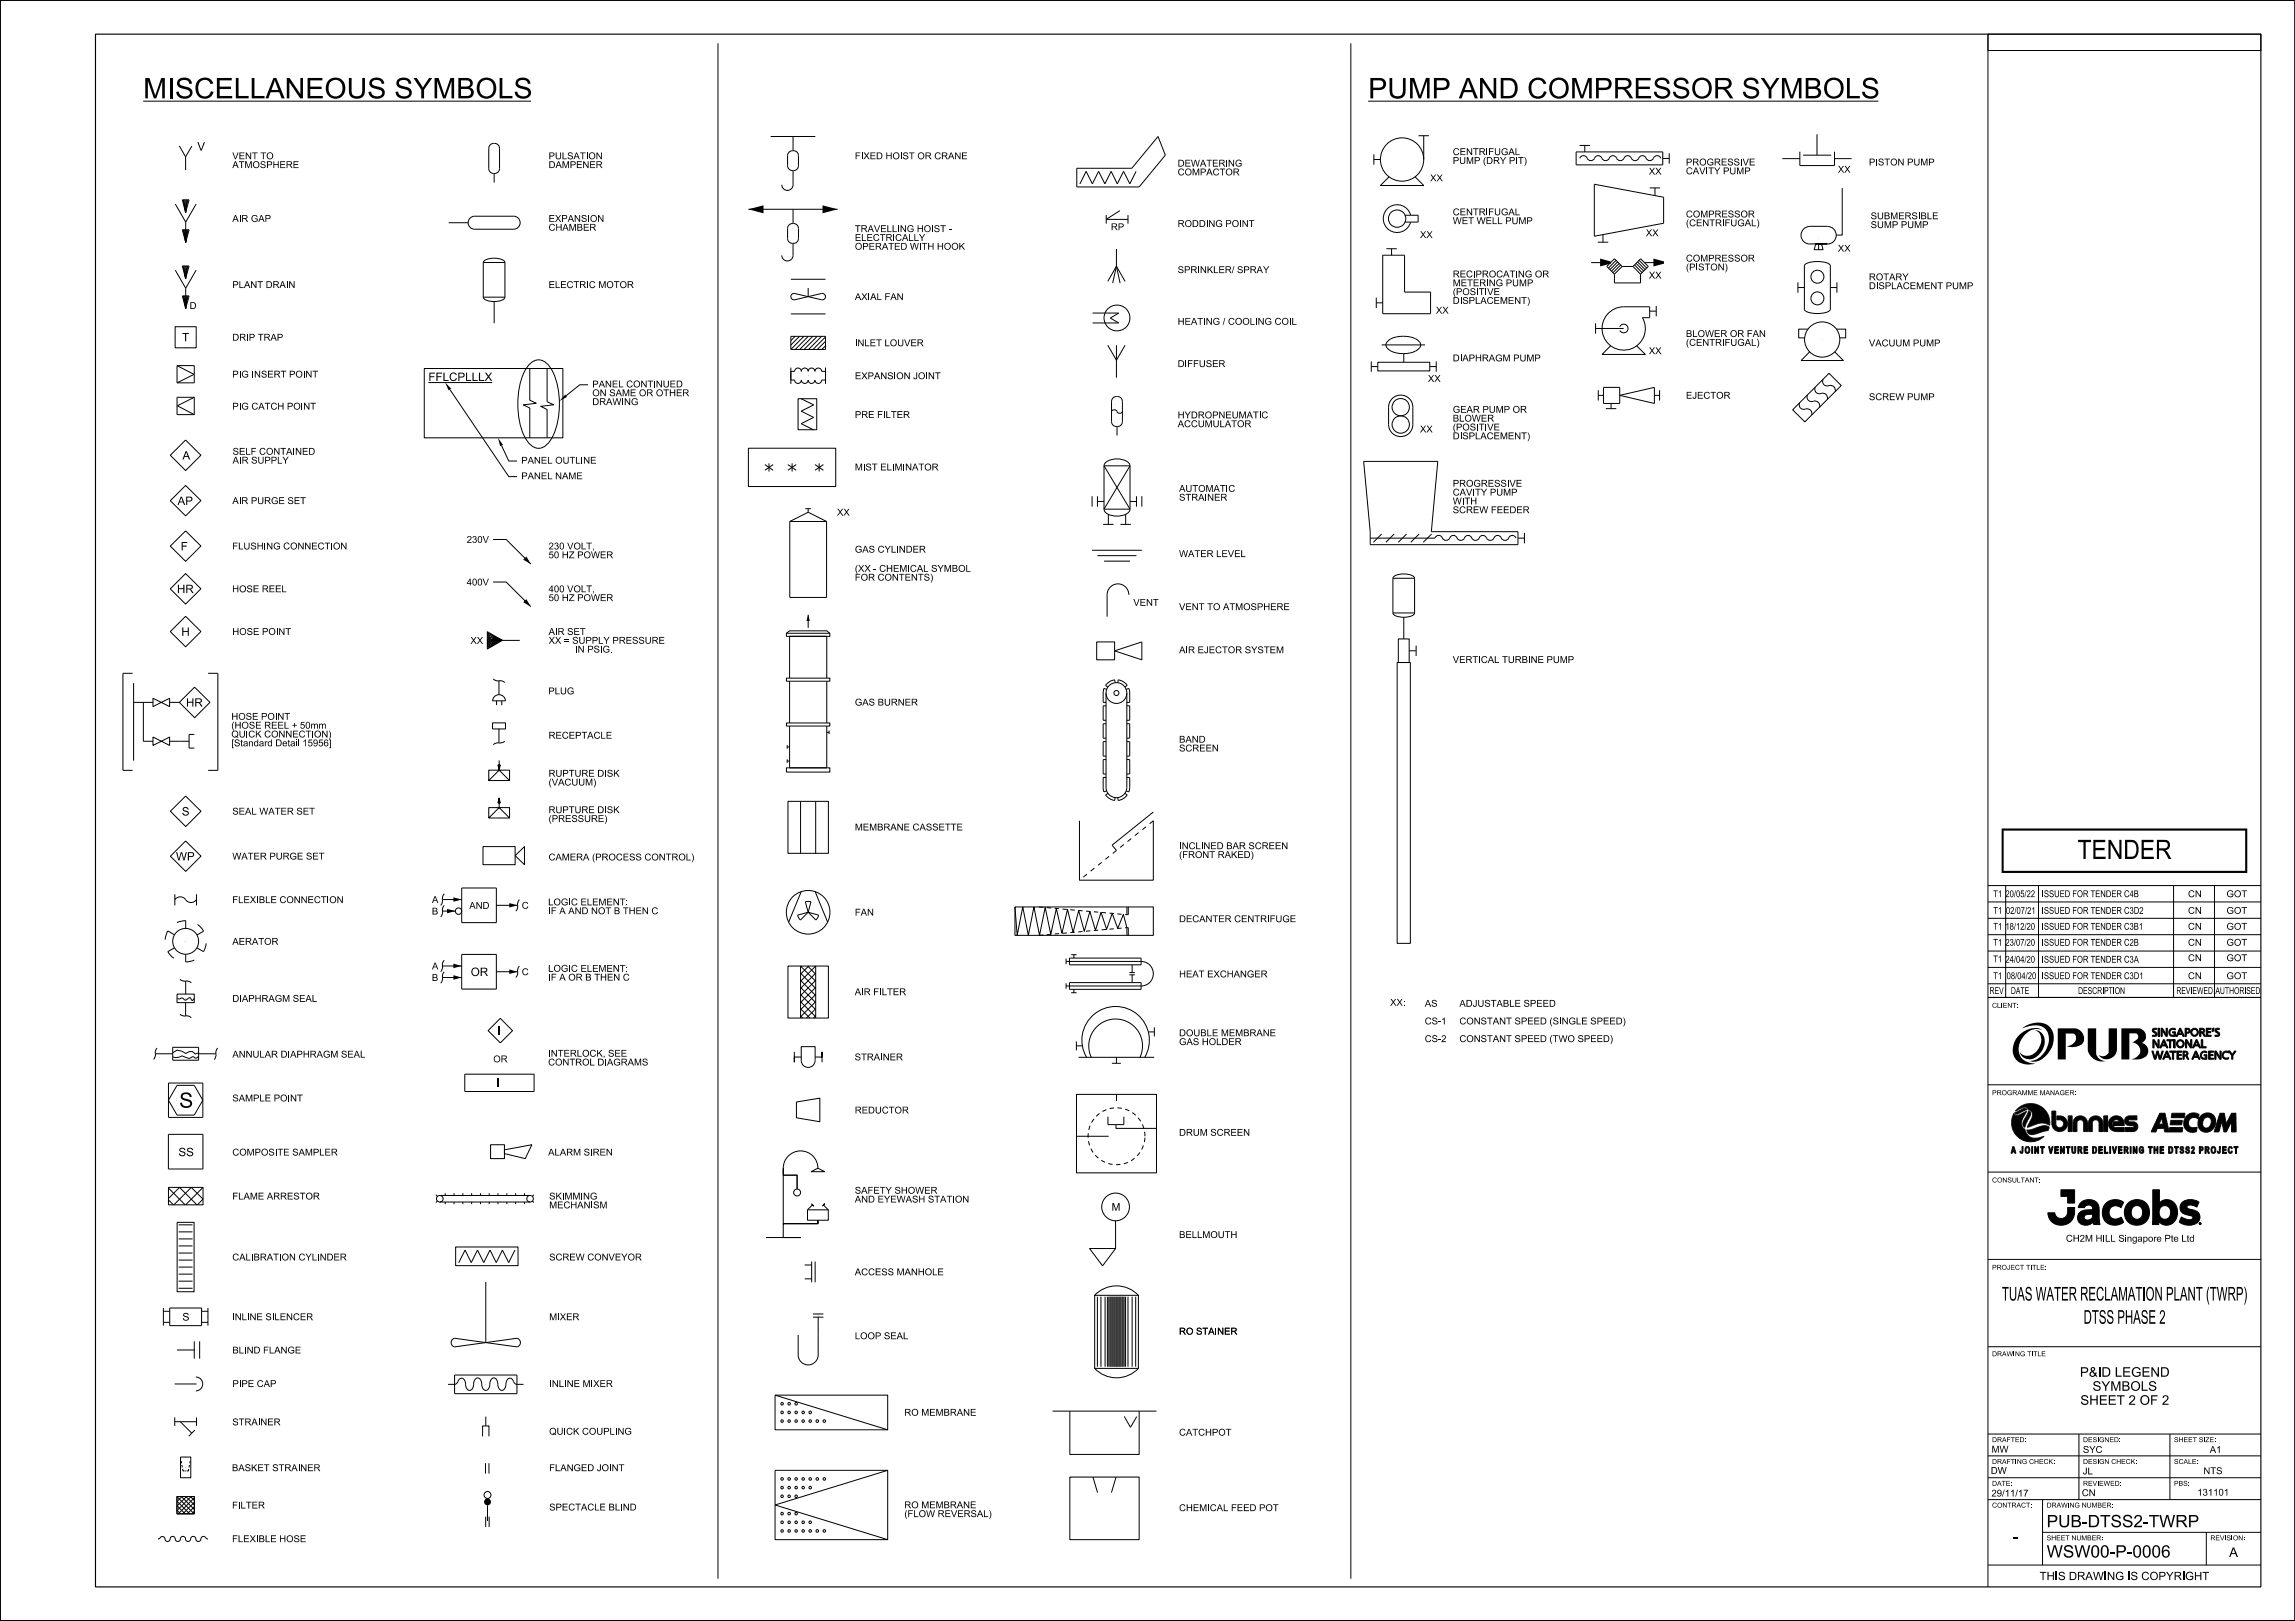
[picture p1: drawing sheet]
<svg xmlns="http://www.w3.org/2000/svg" width="841mm" height="594mm" viewBox="0 0 841 594" stroke-linecap="round" stroke-linejoin="round" font-family="sans-serif">
<defs><g id="words">
<g font-size="7.5">
<text x="52.5" y="36.1">MISCELLANEOUS SYMBOLS</text>
<text x="501.4" y="36.1">PUMP AND COMPRESSOR SYMBOLS</text>
</g>
<text font-size="7" x="761.3" y="314.8">TENDER</text>
<g font-size="5">
<text x="733.6" y="476.6">TUAS WATER RECLAMATION PLANT (TWRP)</text>
<text x="763.5" y="485.1">DTSS PHASE 2</text>
</g>
<g font-size="4.5">
<text x="750" y="559.6">PUB-DTSS2-TWRP</text>
<text x="737.6" y="565">-</text>
<text x="750" y="570.7">WSW00-P-0006</text>
</g>
<g font-size="3.5">
<text x="762.2" y="504.5">P&amp;ID LEGEND</text>
<text x="766.8" y="509.6">SYMBOLS</text>
<text x="762.3" y="514.8">SHEET 2 OF 2</text>
<text x="816.9" y="570.6">A</text>
</g>
<g font-size="3">
<text x="72.3" y="55.2">V</text>
<text x="66.7" y="125.1">T</text>
<text x="157" y="139.6">FFLCPLLLX</text>
<text x="66.9" y="168.4">A</text>
<text x="65" y="185">AP</text>
<text x="66.2" y="201.7">F</text>
<text x="64.8" y="217.3">HR</text>
<text x="66.4" y="233">H</text>
<text x="68.1" y="258.9">HR</text>
<text x="66.6" y="298.8">S</text>
<text x="64.5" y="315.3">WP</text>
<text x="172.5" y="357.6">OR</text>
<text x="182.4" y="379.2">I</text>
<text x="182" y="398.3">I</text>
<text x="65.4" y="423.7">SS</text>
<text x="747.4" y="579">THIS DRAWING IS COPYRIGHT</text>
</g>
<text font-size="2.8" x="66.8" y="483.9">S</text>
<g font-size="2.5">
<text x="85.1" y="58.4">VENT TO</text>
<text x="201" y="58.4">PULSATION</text>
<text x="313.3" y="58.4">FIXED HOIST OR CRANE</text>
<text x="532.4" y="56.8">CENTRIFUGAL</text>
<text x="85.1" y="61.6">ATMOSPHERE</text>
<text x="201" y="61.6">DAMPENER</text>
<text x="431.6" y="64.3">COMPACTOR</text>
<text x="431.6" y="61">DEWATERING</text>
<text x="532.4" y="60.1">PUMP (DRY PIT)</text>
<text x="604.2" y="64">XX</text>
<text x="617.8" y="63.9">CAVITY PUMP</text>
<text x="617.8" y="60.6">PROGRESSIVE</text>
<text x="673.5" y="63.3">XX</text>
<text x="684.9" y="60.6">PISTON PUMP</text>
<text x="524.1" y="66.4">XX</text>
<text x="85.1" y="81.3">AIR GAP</text>
<text x="201" y="81.3">EXPANSION</text>
<text x="431.6" y="83.2">RODDING POINT</text>
<text x="532.4" y="82.1">WET WELL PUMP</text>
<text x="532.4" y="78.9">CENTRIFUGAL</text>
<text x="617.8" y="82.9">(CENTRIFUGAL)</text>
<text x="617.8" y="79.7">COMPRESSOR</text>
<text x="685.5" y="83.6">SUMP PUMP</text>
<text x="685.5" y="80.3">SUBMERSIBLE</text>
<text x="201" y="84.5">CHAMBER</text>
<text x="313.3" y="88.3">ELECTRICALLY</text>
<text x="313.3" y="85">TRAVELLING HOIST -</text>
<text x="407.1" y="84.4">RP</text>
<text x="520.3" y="87.2">XX</text>
<text x="603.1" y="86.5">XX</text>
<text x="313.3" y="91.5">OPERATED WITH HOOK</text>
<text x="617.8" y="95.9">COMPRESSOR</text>
<text x="673.5" y="92.2">XX</text>
<text x="431.6" y="100.1">SPRINKLER/ SPRAY</text>
<text x="532.4" y="101.7">RECIPROCATING OR</text>
<text x="617.8" y="99.1">(PISTON)</text>
<text x="85.1" y="105.6">PLANT DRAIN</text>
<text x="201" y="105.6">ELECTRIC MOTOR</text>
<text x="532.4" y="104.9">METERING PUMP</text>
<text x="604.2" y="102.1">XX</text>
<text x="684.9" y="106">DISPLACEMENT PUMP</text>
<text x="684.9" y="102.7">ROTARY</text>
<text x="69.5" y="113.2">D</text>
<text x="313.3" y="110">AXIAL FAN</text>
<text x="532.4" y="111.4">DISPLACEMENT)</text>
<text x="532.4" y="108.1">(POSITIVE</text>
<text x="431.6" y="119">HEATING / COOLING COIL</text>
<text x="526.2" y="114.9">XX</text>
<text x="85.1" y="124.8">DRIP TRAP</text>
<text x="617.8" y="123.5">BLOWER OR FAN</text>
<text x="313.3" y="126.9">INLET LOUVER</text>
<text x="604.2" y="129.8">XX</text>
<text x="617.8" y="126.7">(CENTRIFUGAL)</text>
<text x="684.9" y="126.9">VACUUM PUMP</text>
<text x="431.6" y="134.5">DIFFUSER</text>
<text x="532.4" y="132.4">DIAPHRAGM PUMP</text>
<text x="85.1" y="138.4">PIG INSERT POINT</text>
<text x="217" y="142">PANEL CONTINUED</text>
<text x="313.3" y="139">EXPANSION JOINT</text>
<text x="523.2" y="139.9">XX</text>
<text x="217" y="148.4">DRAWING</text>
<text x="217" y="145.2">ON SAME OR OTHER</text>
<text x="617.8" y="146.1">EJECTOR</text>
<text x="684.9" y="146.6">SCREW PUMP</text>
<text x="85.1" y="150.1">PIG CATCH POINT</text>
<text x="313.3" y="153.2">PRE FILTER</text>
<text x="431.6" y="153.3">HYDROPNEUMATIC</text>
<text x="532.4" y="154.5">BLOWER</text>
<text x="532.4" y="151.3">GEAR PUMP OR</text>
<text x="431.6" y="156.5">ACCUMULATOR</text>
<text x="520.3" y="158.5">XX</text>
<text x="532.4" y="161">DISPLACEMENT)</text>
<text x="532.4" y="157.7">(POSITIVE</text>
<text x="85.2" y="166.7">SELF CONTAINED</text>
<text x="85.2" y="169.9">AIR SUPPLY</text>
<text x="191" y="169.9">PANEL OUTLINE</text>
<text x="313.3" y="172.4">MIST ELIMINATOR</text>
<text x="191" y="175.6">PANEL NAME</text>
<text x="532.4" y="178.4">PROGRESSIVE</text>
<text x="85.1" y="184.7">AIR PURGE SET</text>
<text x="432.1" y="183.5">STRAINER</text>
<text x="432.1" y="180.2">AUTOMATIC</text>
<text x="532.4" y="184.8">WITH</text>
<text x="532.4" y="181.6">CAVITY PUMP</text>
<text x="306.7" y="188.9">XX</text>
<text x="532.4" y="188.1">SCREW FEEDER</text>
<text x="85.1" y="201.3">FLUSHING CONNECTION</text>
<text x="171" y="198.9">230V</text>
<text x="201" y="201.3">230 VOLT,</text>
<text x="313.3" y="202.5">GAS CYLINDER</text>
<text x="201" y="204.6">50 HZ POWER</text>
<text x="313.3" y="209.5">(XX - CHEMICAL SYMBOL</text>
<text x="432.1" y="204.1">WATER LEVEL</text>
<text x="171" y="214.5">400V</text>
<text x="313.3" y="212.8">FOR CONTENTS)</text>
<text x="85.1" y="217">HOSE REEL</text>
<text x="201" y="220.3">50 HZ POWER</text>
<text x="201" y="217">400 VOLT,</text>
<text x="432.1" y="223.6">VENT TO ATMOSPHERE</text>
<text x="85.1" y="232.7">HOSE POINT</text>
<text x="201" y="232.7">AIR SET</text>
<text x="172.4" y="235.9">XX</text>
<text x="201" y="235.9">XX = SUPPLY PRESSURE</text>
<text x="211.1" y="239.1">IN PSIG.</text>
<text x="432.1" y="239.4">AIR EJECTOR SYSTEM</text>
<text x="532.4" y="242.9">VERTICAL TURBINE PUMP</text>
<text x="200.9" y="254.4">PLUG</text>
<text x="84.8" y="263.8">HOSE POINT</text>
<text x="313.3" y="258.6">GAS BURNER</text>
<text x="84.8" y="267">(HOSE REEL + 50mm</text>
<text x="84.8" y="273.5">[Standard Detail 15956]</text>
<text x="84.8" y="270.2">QUICK CONNECTION)</text>
<text x="201" y="270.7">RECEPTACLE</text>
<text x="432.1" y="275.4">SCREEN</text>
<text x="432.1" y="272.1">BAND</text>
<text x="201" y="287.9">(VACUUM)</text>
<text x="201" y="284.6">RUPTURE DISK</text>
<text x="85.1" y="298.5">SEAL WATER SET</text>
<text x="201" y="298">RUPTURE DISK</text>
<text x="201" y="301.2">(PRESSURE)</text>
<text x="313.3" y="304.3">MEMBRANE CASSETTE</text>
<text x="432.1" y="311.2">INCLINED BAR SCREEN</text>
<text x="85.1" y="315">WATER PURGE SET</text>
<text x="201" y="315.3">CAMERA (PROCESS CONTROL)</text>
<text x="432.1" y="314.4">(FRONT RAKED)</text>
<text x="730.4" y="328.8">T1</text>
<text x="734.9" y="328.8">20/05/22</text>
<text x="748.2" y="328.8">ISSUED FOR TENDER C4B</text>
<text x="801.8" y="328.8">CN</text>
<text x="815.9" y="328.8">GOT</text>
<text x="85.1" y="330.9">FLEXIBLE CONNECTION</text>
<text x="158.3" y="335.1">B</text>
<text x="158.3" y="330.9">A</text>
<text x="172" y="333">AND</text>
<text x="191.2" y="333">C</text>
<text x="200.9" y="335">IF A AND NOT B THEN C</text>
<text x="200.9" y="331.8">LOGIC ELEMENT:</text>
<text x="313.3" y="335.5">FAN</text>
<text x="730.4" y="334.9">T1</text>
<text x="735.1" y="334.9">02/07/21</text>
<text x="748.2" y="334.9">ISSUED FOR TENDER C3D2</text>
<text x="801.8" y="334.9">CN</text>
<text x="815.9" y="334.9">GOT</text>
<text x="432.1" y="337.9">DECANTER CENTRIFUGE</text>
<text x="730.4" y="340.7">T1</text>
<text x="734.9" y="340.7">18/12/20</text>
<text x="748.2" y="340.7">ISSUED FOR TENDER C3B1</text>
<text x="801.8" y="340.7">CN</text>
<text x="815.9" y="340.7">GOT</text>
<text x="85.1" y="346.2">AERATOR</text>
<text x="730.4" y="346.6">T1</text>
<text x="734.9" y="346.6">23/07/20</text>
<text x="748.2" y="346.6">ISSUED FOR TENDER C2B</text>
<text x="801.8" y="346.6">CN</text>
<text x="815.9" y="346.6">GOT</text>
<text x="730.4" y="352.6">T1</text>
<text x="734.9" y="352.8">24/04/20</text>
<text x="748.2" y="352.8">ISSUED FOR TENDER C3A</text>
<text x="801.8" y="352.2">CN</text>
<text x="815.9" y="352.2">GOT</text>
<text x="158.3" y="359.5">B</text>
<text x="158.3" y="355.2">A</text>
<text x="191.2" y="357.3">C</text>
<text x="200.9" y="359.3">IF A OR B THEN C</text>
<text x="200.9" y="356.1">LOGIC ELEMENT:</text>
<text x="432.1" y="358.2">HEAT EXCHANGER</text>
<text x="730.4" y="358.8">T1</text>
<text x="735.3" y="358.8">08/04/20</text>
<text x="748.2" y="358.8">ISSUED FOR TENDER C3D1</text>
<text x="801.8" y="358.8">CN</text>
<text x="815.9" y="358.8">GOT</text>
<text x="313.2" y="364.7">AIR FILTER</text>
<text x="729.1" y="364.3">REV</text>
<text x="736.9" y="364.3">DATE</text>
<text x="761.5" y="364.3">DESCRIPTION</text>
<text x="797.5" y="364.3">REVIEWED</text>
<text x="811.8" y="364.3">AUTHORISED</text>
<text x="85.2" y="367.1">DIAPHRAGM SEAL</text>
<text x="509.4" y="368.5">XX:</text>
<text x="522.1" y="368.9">AS</text>
<text x="534.8" y="368.9">ADJUSTABLE SPEED</text>
<text x="522.1" y="375.4">CS-1</text>
<text x="534.8" y="375.4">CONSTANT SPEED (SINGLE SPEED)</text>
<text x="432.1" y="383">GAS HOLDER</text>
<text x="432.1" y="379.7">DOUBLE MEMBRANE</text>
<text x="522.1" y="381.9">CS-2</text>
<text x="534.8" y="381.9">CONSTANT SPEED (TWO SPEED)</text>
<text x="85.2" y="387.6">ANNULAR DIAPHRAGM SEAL</text>
<text x="180.8" y="389.3">OR</text>
<text x="200.9" y="387.2">INTERLOCK, SEE</text>
<text x="313.2" y="388.6">STRAINER</text>
<text x="200.9" y="390.5">CONTROL DIAGRAMS</text>
<text x="85.2" y="403.6">SAMPLE POINT</text>
<text x="313.2" y="408">REDUCTOR</text>
<text x="432.1" y="416.2">DRUM SCREEN</text>
<text x="85.1" y="423.4">COMPOSITE SAMPLER</text>
<text x="200.9" y="423.4">ALARM SIREN</text>
<text x="313.2" y="437.4">SAFETY SHOWER</text>
<text x="85.2" y="439.6">FLAME ARRESTOR</text>
<text x="201.2" y="442.8">MECHANISM</text>
<text x="201.2" y="439.6">SKIMMING</text>
<text x="313.2" y="440.7">AND EYEWASH STATION</text>
<text x="432.1" y="453.7">BELLMOUTH</text>
<text x="757" y="455">CH2M HILL Singapore Pte Ltd</text>
<text x="85.1" y="461.9">CALIBRATION CYLINDER</text>
<text x="201.2" y="461.9">SCREW CONVEYOR</text>
<text x="313.2" y="467.3">ACCESS MANHOLE</text>
<text x="85" y="483.8">INLINE SILENCER</text>
<text x="201.2" y="483.8">MIXER</text>
<text x="313.2" y="490.7">LOOP SEAL</text>
<text x="432.1" y="489.1">RO STAINER</text>
<text x="85.2" y="496">BLIND FLANGE</text>
<text x="85.2" y="508.3">PIPE CAP</text>
<text x="201.3" y="508.3">INLINE MIXER</text>
<text x="331.4" y="518.8">RO MEMBRANE</text>
<text x="85.1" y="522.3">STRAINER</text>
<text x="201.2" y="525.7">QUICK COUPLING</text>
<text x="432.1" y="526.1">CATCHPOT</text>
<text x="729.8" y="532.3">MW</text>
<text x="763.3" y="532.4">SYC</text>
<text x="809.8" y="532.4">A1</text>
<text x="85" y="539.1">BASKET STRAINER</text>
<text x="201.2" y="539.1">FLANGED JOINT</text>
<text x="729.5" y="540.1">DW</text>
<text x="763.2" y="540.3">JL</text>
<text x="807.4" y="540.2">NTS</text>
<text x="729.8" y="548.4">29/11/17</text>
<text x="762.9" y="548.3">CN</text>
<text x="805.2" y="548.1">131101</text>
<text x="85" y="552.8">FILTER</text>
<text x="201.2" y="553.5">SPECTACLE BLIND</text>
<text x="331.4" y="555.9">(FLOW REVERSAL)</text>
<text x="331.4" y="552.7">RO MEMBRANE</text>
<text x="432.1" y="553.7">CHEMICAL FEED POT</text>
<text x="85" y="565.1">FLEXIBLE HOSE</text>
</g>
<g font-size="1.8">
<text x="730" y="369.3">CLIENT:</text>
<text x="730" y="401.3">PROGRAMME MANAGER:</text>
<text x="730" y="433.3">CONSULTANT:</text>
<text x="730" y="465.3">PROJECT TITLE:</text>
<text x="730" y="497">DRAWING TITLE</text>
<text x="730" y="528.5">DRAFTED:</text>
<text x="763.3" y="528.5">DESIGNED:</text>
<text x="796.7" y="528.5">SHEET SIZE:</text>
<text x="730" y="536.5">DRAFTING CHECK:</text>
<text x="763.3" y="536.5">DESIGN CHECK:</text>
<text x="796.7" y="536.5">SCALE:</text>
<text x="730" y="544.5">DATE:</text>
<text x="763.3" y="544.5">REVIEWED:</text>
<text x="796.7" y="544.5">PBS:</text>
<text x="730" y="552.5">CONTRACT:</text>
<text x="750" y="552.5">DRAWING NUMBER:</text>
<text x="750" y="564.5">SHEET NUMBER:</text>
<text x="810" y="564.5">REVISION:</text>
</g>
</g></defs>
<g fill="none" stroke="#000" stroke-width=".37">
<path d="M841 0h-841v594h841M263.1 15.9v562.6M495 15.9v562.6M728.5 12.5h100v6h-100zM728.5 12.5v569M52.5 37.1h142.1M501.4 37.1h186.9M65.7 53.5l2.3 4M68 57.5v4.8M70.3 53.5l-2.3 4M179.6 53.1a2.01 2.01 0 0 1 2.1-.5 2.01 2.01 0 0 1 1.4 1.8v7.4a1.99 1.99 0 0 1-2 1.8 1.99 1.99 0 0 1-2-1.8v-7.4zM282.4 50h16.4"/>
<path d="M289.1 55.7a2.04 2.04 0 0 1 2.2-.4 2.04 2.04 0 0 1 1.3 1.7v3.7a2.01 2.01 0 0 1-2 1.8 2.01 2.01 0 0 1-2-1.8v-3.7zM290.6 50v5.2M503.4 58.4h2.4M503.4 56.5v3.9M519.8 49.7h3.8M521.7 49.7v8.7M577.6 55.7h31.7v4.7h-31.7zM578.8 53.3h3.8M580.7 53.3v2.4M608.6 58a1.54 1.54 0 0 0-1.6-1 1.54 1.54 0 0 0-1.3 1.4 1.71 1.71 0 0 1-2.9-1 1.57 1.57 0 0 0-2.5 1 1.71 1.71 0 0 1-2.9-1 1.57 1.57 0 0 0-2.5 1 1.72 1.72 0 0 1-2.9-1 1.53 1.53 0 0 0-2.5 .9 1.69 1.69 0 0 1-1.7 .5 1.69 1.69 0 0 1-1.2-1.4 1.53 1.53 0 0 0-2.5 .9 1.69 1.69 0 0 1-1.7 .5 1.69 1.69 0 0 1-1.2-1.4 1.43 1.43 0 0 0-2.3 .6M609.3 58.1h2.4M611.7 56.2v3.8"/>
<path d="M653.1 58.1h6.5M659.6 55.6v5.1h12.7v-5.1M660.8 56.9h10.3M665.8 49.2v7.7M672.3 58.1h6.2M64.2 74.8l3.9 6.6M66.8 73.2h2.5l-1.3 4.7zM67.1 73.2l.9 4.7M67.4 73.2l.6 4.7M67.7 73.2l.3 4.7M68.1 73.2l-.1 4.7M68.5 73.2l-.5 4.7"/>
<path d="M68.8 73.2l-.8 4.7M71.9 74.8l-3.8 6.6M181.1 63.6v3.3M274.2 76.7h32.8M290.6 62.5v5.2a2.06 2.06 0 0 1-2 2.1 2.06 2.06 0 0 1-2.1-2.1M290.6 76.7v5.2M394.6 61.7h20.2l9.6-11.7 2.6 6.9-9.6 11.6h-22.8zM405.4 78.8v3.1M410.4 77.2l-5 3.2h7.9M413.3 78.8v3.1M416.3 62.8l-2.3 4.6-2.3-4.6-2.3 4.6-2.2-4.6-2.3 4.6-2.3-4.6-2.3 4.6-2.3-4.6-2.3 4.6M509 64.8l-3.2 3.2h15.9l-3.2-3.2"/>
<path d="M514.9 78.9h4.8v2.5h-4.8M516.9 78.9a5.1 5.1 0 0 0-7.8-3 5.1 5.1 0 0 0 0 8.4 5.1 5.1 0 0 0 7.8-2.9M584.2 67.5l25.4 4.8v9.5l-25.4 4.8zM604.6 68.9h3.8M606.5 68.9v2.8M675.1 68.9v17.2h-2.2M64.2 99l3.9 6.6M66.8 84.2h2.5l-1.2 4.6zM66.8 97.5h2.5l-1.3 4.6zM67.1 97.5l.9 4.6M67.1 84.2l1 4.6M67.4 97.5l.6 4.6"/>
<path d="M67.4 84.2l.7 4.6M67.7 84.2l.4 4.6M67.7 97.5l.3 4.6M68.1 81.4v5.2M68.1 97.5l-.1 4.6M68.2 84.2l-.1 4.6M68.5 84.2l-.4 4.6M68.5 97.5l-.5 4.6M68.8 97.5l-.8 4.6M68.9 84.2l-.8 4.6M71.9 99l-3.8 6.6M164.4 81.6h7.2"/>
<path d="M172.1 80.1l.8-.6 1.1-.3h14.2a2.38 2.38 0 0 1 2.4 2.4 2.38 2.38 0 0 1-2.4 2.4h-14.2a2.38 2.38 0 0 1-2.2-1.4 2.38 2.38 0 0 1 .3-2.5zM177.1 96.2a4.7 4.7 0 0 1 5-1.5 3.4 3.4 0 0 1 2.9 1.5M177.1 96.2h7.9M177.1 96.2v12.7M185 96.2v12.7M289.1 82.4a2.03 2.03 0 0 1 2.2-.4 2.03 2.03 0 0 1 1.3 1.7v3.7a2.01 2.01 0 0 1-2 1.8 2.01 2.01 0 0 1-2-1.8v-3.7zM290.6 89.2v4.4a2.06 2.06 0 0 1-2 2 2.06 2.06 0 0 1-2.1-2M409.1 91.2v6.4l3.2 5.5M409.1 97.6l-3.2 5.5M409.1 97.6l-1.4 6.1M409.1 97.6l1.4 6.1M506.7 93.5h8v13.5h9.5v8h-17.5z"/>
<path d="M508 91.2h3.8M509.9 91.2v2.3M583.1 96.2h7.1M585.5 88.8h3.8M587.4 86v2.8M592.2 95.4l-2.8 2.8M592.8 96l-2.8 2.8M593.3 96.5l-2.8 2.8M593.9 97.1l-2.8 2.8M594.4 97.6l-2.8 2.9M594.4 97.6l-2.8-2.8-2.8 2.8 2.8 2.9M594.4 97.6h4"/>
<path d="M598.4 97.6l2.8-2.8 2.8 2.8-2.8 2.9M598.4 97.6l2.8 2.9M599 97.1l2.7 2.8M599.5 96.5l2.8 2.8M600.1 95.9l2.8 2.9M600.6 95.4l2.8 2.8M602.6 96.2h7.2M661.4 96.9a10 10 0 0 1 9.1 0l.2 .5v15.9a4.4 4.4 0 0 1-4.1 1.6h-1.3a4.5 4.5 0 0 1-4.1-1.6v-15.9zM663.2 83a3.2 3.2 0 0 0-3.2 3.2 3.2 3.2 0 0 0 3.2 3.2h6.5h-4.3l-.6 2.1h3.3l-.6-2.1h-1.1v2.1M663.2 82.9h6.5M669.7 83a3.2 3.2 0 0 1 3.2 3.2 3.2 3.2 0 0 1-3.2 3.2M64.2 119.7h7.7v7.8h-7.7z"/>
<path d="M66.8 108.4h2.5l-1.2 4.6zM67.1 108.4l1 4.6M67.4 108.4l.7 4.6M67.7 108.4l.4 4.6M68.1 105.6v5.2M68.2 108.4l-.1 4.6M68.5 108.4l-.4 4.6M68.9 108.4l-.8 4.6M177.1 108.9a4.3 4.3 0 0 0 4.5 1.6 3.5 3.5 0 0 0 3.4-1.6M177.1 108.9h7.9M181.1 110.5v7.9M289.8 115h12.7"/>
<path d="M289.8 102.3h12.7M290.1 107.9a1.18 1.18 0 0 0-.1 1.4 1.18 1.18 0 0 0 1.3 .5l9.7-2.2a1.18 1.18 0 0 1 1.5 1.1 1.18 1.18 0 0 1-1.5 1.1l-9.7-2.2zM296.2 105.5v3.2M400.4 114.7h9.5l-3 1.9 3 1.7h-9.5M504.3 111h2.4M504.3 109.1v3.8M584.7 118.5v3.8M589.5 114.7a7.9 7.9 0 0 1 5.5-2.3h9.5v4h-2.6a7.9 7.9 0 0 1-2.4 10.5 7.9 7.9 0 0 1-10.6-1.5 7.9 7.9 0 0 1 .6-10.7zM591.6 100.5v3.2h9.6v-3.2M593.5 119.7a1.59 1.59 0 0 1 2.5-.6 1.59 1.59 0 0 1 0 2.5 1.59 1.59 0 0 1-2.4-.5M604.5 114h2.4M606.9 112.1v3.8"/>
<path d="M658.8 105.4h2.4M658.8 103.5v3.8M670.7 105.4h2.4M673.1 103.5v3.8M64.9 134h6.3v6.3h-6.3M64.9 134v6.3M64.9 134l6.2 3.2-6.2 3.1M155.5 135h50.8v25.4h-50.8zM194.1 135v11.6l2.4 1.2-4.7 .6 2.3 1.1v10.9M194.1 133.4a4.3 4.3 0 0 1 7.1 .6 26.9 26.9 0 0 1 3.3 19.7 15.1 15.1 0 0 1-5.2 10 4.7 4.7 0 0 1-6.3-2.4 28.9 28.9 0 0 1 0-26.5zM200.5 135v12.2l2.4 1.1-4.8 .6 2.4 1.2v10.3M289.8 128v-4.7h12.7v4.7"/>
<path d="M289.8 134.7v6M289.8 136.1h1.4a1.23 1.23 0 0 1 1.2-1.2 1.23 1.23 0 0 1 1.3 1.2 1.25 1.25 0 0 1 1.2-1.2 1.25 1.25 0 0 1 1.3 1.2 1.23 1.23 0 0 1 1.2-1.2 1.23 1.23 0 0 1 1.2 1.2 1.23 1.23 0 0 1 1.3-1.2 1.23 1.23 0 0 1 1.2 1.2h1.4M289.8 139.3h1.4a1.23 1.23 0 0 0 1.2 1.2 1.23 1.23 0 0 0 1.3-1.2 1.25 1.25 0 0 0 1.2 1.2 1.25 1.25 0 0 0 1.3-1.2 1.23 1.23 0 0 0 1.2 1.2 1.23 1.23 0 0 0 1.2-1.2 1.23 1.23 0 0 0 1.3 1.2 1.23 1.23 0 0 0 1.2-1.2h1.4M291.4 123.3l-1.6 1.5M293 123.3l-3.2 3.2M294.6 123.3l-4.8 4.8h12.7M296.2 123.3l-4.8 4.8M297.8 123.3l-4.7 4.8M299.4 123.3l-4.7 4.8M301.1 123.3l-4.8 4.8M302.4 123.5l-4.5 4.6M302.5 126.7l-1.3 1.4"/>
<path d="M302.5 125.1l-3 3M302.5 134.7v6M405.9 126.5l3.2 5.5v-5.5M412.3 126.5l-3.2 5.5v6.4M502.5 134.3h2.4M502.5 132.4v3.8M504.9 132.7h19v3.2h-19zM506.3 126.4h15.9M508.5 125a9.8 9.8 0 0 1 11.4 0 2.01 2.01 0 0 1-.8 3.5 10.3 10.3 0 0 1-10.6-.7 1.77 1.77 0 0 1 0-2.8zM514.4 129.6v3.1M523.9 134.3h2.4M526.3 132.4v3.8"/>
<path d="M584.7 120.4h10.3M590.2 126.7l-3.1 3.2h15.8l-3.1-3.2M662.5 120.6h-3.4v3.2h2.2M663.2 128.9l-3.2 3.2h15.5l-3.2-3.2M668.1 139.1a1.76 1.76 0 0 0 .4 2 1.76 1.76 0 0 0 2.2 .1 1.8 1.8 0 0 1 1.8 2.3M670.2 136.8l4.5 4.5-13.3 13.3-4.5-4.4zM673 120.6h3.3v3.2h-2.1M71.2 145.6l-6.2 3.1 6.2 3.2M71.2 145.6v6.3M71.2 145.6h-6.3v6.3h6.3M157 140.2h23.4M164.9 142.7l21.5 32h3.1"/>
<path d="M194.1 148.1h.1M200.5 148.6h.1M215.5 141h-3l-5.1 4M292.5 146.1h6.8v11.4h-6.8zM293.6 146.1l4.6 2.3-4.6 2.3 4.6 2.3-4.6 2.3 4.6 2.2M407.3 150.8a1.23 1.23 0 0 1 1.3-.6 1.23 1.23 0 0 1 1 1.1l1.1 .1 .6-.6M407.8 145.8a2.03 2.03 0 0 1 2.2-.4 2.03 2.03 0 0 1 1.3 1.7v7.4a2 2 0 0 1-2 1.8 2 2 0 0 1-2-1.8v-7.4zM409.3 156.3v3.3M510.2 146.1a4.4 4.4 0 0 1 4.8-1 4.4 4.4 0 0 1 2.7 4.1v6.4a4.4 4.4 0 0 1-4.4 4.4 4.4 4.4 0 0 1-4.5-4.4l.1-7 .3-1.1zM585.7 144.9h1.9M585.7 143v3.8M587.6 142h5.9v5.8h-5.9z"/>
<path d="M588.5 149.7h3.8M590.4 147.8v1.9M593.5 144.9l12.7-2.9v5.8zM606.2 144.9h2M608.2 143v3.8M659.5 147.6a1.76 1.76 0 0 0 .5 2.1 1.76 1.76 0 0 0 2.1 .1 1.8 1.8 0 0 1 1.8 2.3M662.3 144.8a1.76 1.76 0 0 0 .5 2 1.76 1.76 0 0 0 2.1 .1 1.8 1.8 0 0 1 1.9 2.3M665.2 141.9a1.76 1.76 0 0 0 .5 2.1 1.76 1.76 0 0 0 2.1 .1 1.8 1.8 0 0 1 1.8 2.3M62.4 166.8l5.6-5.6 5.6 5.6-5.6 5.6zM183.8 163.3l2.6 5.6h3.1M274.2 164.2h32v14.1h-32zM280.3 170.2l3 2.1"/>
<path d="M281.8 169.8v3M283.3 170.2l-3 2.1M288.7 170.2l3.1 2.1M290.3 169.8v3M291.8 170.2l-3.1 2.1M298.7 170.2l3 2.1M300.2 169.8v3M301.7 170.2l-3 2.1M404.6 170.7v15.9M404.6 170.7h9.5M404.6 170.7a4.3 4.3 0 0 1 4.7-2.5 5.1 5.1 0 0 1 4.7 2.1l.1 .4M404.6 170.7l9.5 15.9"/>
<path d="M414.1 170.7l-9.5 15.9M414.1 170.7v15.9M499.7 169.1h27.2l-2.4 25.7h31.8v4.8h-54.2v-4.8zM62.4 183.5l5.6-5.6 5.6 5.5-5.6 5.6zM180.7 197.7h4.8l9 9M289.4 191.1h13.5M289.4 191.1v27.8h13.5v-27.8M295.1 186.4h2M296.2 187.7l6.7 3.4M296.2 186.4v1.3M296.2 187.7l-6.8 3.4M400.2 181.8v3.9"/>
<path d="M402.2 183.8h2.4M402.2 181.8v3.9M404.2 192.2h3.9M404.6 186.6h9.5M404.6 186.6a4.2 4.2 0 0 0 4.7 2.5 4.9 4.9 0 0 0 4.7-2.1l.1-.4M406.2 188.5v3.7M410.6 192.2h3.8M412.5 188.5v3.7M414.1 183.8h2.4M416.5 181.8v3.9M418.4 181.8v3.9M502.1 197.2h23.8"/>
<path d="M506.3 195.7l-3 3M510.9 195.7l-3 3M515.4 195.7l-3 3M520 195.7l-3 3M524.6 195.7l-3.1 3M525.9 197.2a1.51 1.51 0 0 1 1.5-1 1.51 1.51 0 0 1 1.4 1.3 1.68 1.68 0 0 0 2.8-.9 1.57 1.57 0 0 1 2.6 .9 1.68 1.68 0 0 0 2.8-.9 1.57 1.57 0 0 1 2.6 .9 1.68 1.68 0 0 0 2.8-.9 1.57 1.57 0 0 1 2.6 .9 1.69 1.69 0 0 0 2.8-.9 1.57 1.57 0 0 1 2.6 .9 1.68 1.68 0 0 0 2.8-.9 1.46 1.46 0 0 1 2.4 .6M556.3 197.2h2.3M558.6 195.3v3.8M62.4 200.1l5.6-5.6 5.6 5.6-5.6 5.6zM62.4 215.8l5.6-5.6 5.6 5.6-5.6 5.6zM180.7 213.3h4.8l9 9M400.2 201.6h18.2"/>
<path d="M402.2 203.6h14.3M404.6 205.6h9.5M413.7 218a4 4 0 0 0-4-4 4 4 0 0 0-4 4v8M510.4 211.9a4.6 4.6 0 0 1 5-1.5 3.2 3.2 0 0 1 3 1.5M510.4 211.9v12.7M510.4 211.9h8M518.4 211.9v12.7M62.4 231.5l5.6-5.7 5.6 5.6-5.6 5.6zM184.1 234.7l-5.5-3.2v6.3l5.5-3.1-5.2-2.5v5l4.4-2.5-4-1.9v3.7l3.3-1.8-2.9-1.2v2.4l2.1-1.2-1.7-.6v1.1l.9-.5h-.9h10.4M288.2 232.1h15.9v1.1h-15.9zM288.2 232.1l1.1-.9h13.7l1.1 .9M296.2 225.3v4.8"/>
<path d="M401.9 235.2h6.5v6.6h-6.5zM408.4 238.5l10-3.3v6.6zM510.4 224.6a4.6 4.6 0 0 0 5 1.5 3.2 3.2 0 0 0 3-1.5M510.4 224.6h8M512.4 234.1h4v8.7h-4zM514.4 226.2v7.9M516.4 238.5h2.5M518.9 236.6v3.8M48.6 246.7h-3.6v35.6h3.6M49 257.4h7.1M49 250.3v28.4M52.5 257.4v14.2h3.6"/>
<path d="M56.1 255.9v3l6.1-3v3zM62.2 257.4h3.5M65.7 257.4l5.6-5.6 5.6 5.6-5.6 5.6zM76.3 246.7h3.5v35.6h-3.5M180.5 256.8h4.7a2.37 2.37 0 0 0-2.3-2.2 2.37 2.37 0 0 0-2.4 2.3M180.8 248.8l.7 .5 1.3 .2M182 256.8v1.6M182.8 249.5l1.4 .1 .8 .5M182.8 249.5v5.1M183.9 256.8v1.6M288.2 248.5h15.9v1.1h-15.9zM289.3 248.5v-15.3h13.7v15.3"/>
<path d="M289.3 249.6v15.3M303 249.6v15.3M405.3 254v34.5a3.8 3.8 0 0 0 3.8 3.8 3.8 3.8 0 0 0 3.8-3.8v-34.5M405.3 258.6h-1.1v5.3h1.1M405.5 252.6l-1-.3-.2 1.2-.1 3.9h1.1M408.6 250.2l-.1-1.1-1.7 .5-1.7 1.6 .9 .6M409.6 250.2l.2-1.1 1.6 .5 1.7 1.5-.9 .6M412.7 252.6l1-.3 .3 1.2v3.9h-1.1M412.9 258.6h1.1v5.3h-1.1M512 242.8h4.8v102.9h-4.8zM56.1 270.1l6.1 3v-3l-6.1 3zM62.2 271.6h7.1"/>
<path d="M71.2 269.1h-1.9v5h1.9M180.5 264.9h4.7v2.2h-4.7zM182.8 267.1v5.1M182.8 272.2l-1.3 .2-.7 .5M182.9 278.7v3.5l-.4-1.9 .4 .2 .4-.2-.4 1.9M185 271.6l-1.2 .6h-1M288.2 264.9h15.9v1.2h-15.9zM288.5 273.7h.8M288.5 273.1v1.2M288.5 278.3v1.2M288.5 278.9h.8M289.3 266.1v15.3h13.7v-15.3"/>
<path d="M303 268.4h.8M303.8 267.7v1.3M405.3 265.2h-1.1v5.3h1.1M405.3 271.8h-1.1v5.3h1.1M405.3 278.3h-1.1v5.3h1.1M412.9 265.2h1.1v5.3h-1.1M412.9 271.8h1.1v5.3h-1.1M412.9 278.3h1.1v5.3h-1.1M62.4 297.3l5.6-5.6 5.7 5.6-5.6 5.6zM179.1 286l3.8-3.8 3.8 3.8h-7.6v-3.8h7.6v3.8M179.1 299.7v-3.8h7.6v3.8h-7.6l3.8-3.8 3.8 3.8M182.8 293.9l.1-.4 .1 .4"/>
<path d="M182.8 280.7l.1 .4 .1-.4M182.9 292.4l.4 1.9h-.8l.4-1.9v3.5M288.2 281.4h15.9v1.5h-15.9zM288.7 293.6h14.9v19.1h-14.9zM293.4 293.6v19.1M298.9 293.6v19.1M405.3 284.9h-1.1v3.6l.3 1.7 1-.4M406 290.7l-.9 .6 1.8 1.5 1.6 .5 .1-1M412.2 290.7l.9 .6-1.7 1.5-1.6 .5-.2-1M412.9 284.9h1.1v4l-.3 1.3-1-.4M422.6 297.6l-15.1 12.1 1.6 1.9-1.3 1.1M62.4 313.8l5.6-5.6 5.7 5.5-5.6 5.6z"/>
<path d="M177 310.2h11.8v6.7h-11.8zM188.8 313.5l3.4-3.3v6.7zM395.6 300.8v21.7h27v-21.7l-1.3 1.1M401 318.1l-1.3 1.1M403.7 316l-1.3 1.1M406.4 313.8l-1.3 1.1M411.8 309.4l-1.3 1.1M414.5 307.3l-1.3 1.1M417.2 305.1l-1.3 1.1M419.9 303l-1.3 1.1M64.1 329.7a2.49 2.49 0 0 1 4.2 .3 2.39 2.39 0 0 0 3.7-.3M64.1 327.7v4.1"/>
<path d="M68.1 337.4v2.8M68.1 337.4l-1.7 .2-1.6 .5M72 327.7v4.1M72.4 338.8l1.2 1.1 1 1.3-2.4 1.4M162.1 329.6v.9l-.6 1.2M162.1 329.6h7.1M162.8 327.5l-.6 1.2v1M162.8 331.8l-.6 1.2v.9M166.9 333.9h-4.8v.9l-.6 1.2M169.2 325.4h12.7v12.7h-12.7zM181.9 331.7h7.8v1l-.7 1.2M190.3 329.7l-.6 1.2v.9"/>
<path d="M292.3 335.3l3.9-1-2.9 2.8zM293.6 326.7l-4.6 11.2M295.1 330.4h2.1l-1 3.9zM296.2 334.3l3.8 1-1 1.8zM298.7 326.7l4.6 11.2M371.9 332.3h50.7v10.5h-50.7zM371.9 332.3l.8 10.5 2.1-10.5 2 10.5 2.1-10.5 2 10.5 2.1-10.3 2.1 9.9 2-9.5 2 9.1 2.1-8.7 2 8.4 2.1-8.1 2 7.7 2.1-7.3 2 6.9 2.1-6.6 2 6.3 2.1-5.9 2 5.5 2.1-5.1 1.3 4.8M380.8 332.3l1.6 .2M383.6 332.6l1.6 .1M386.5 332.8l1.6 .2M389.4 333.1l1.5 .2M392.2 333.4l1.6 .1"/>
<path d="M395.1 333.6l1.6 .2M395.6 322.5h.1M398 333.9l1.6 .1M398.3 320.3l-1.3 1.1M400.8 334.1l1.6 .1M403.7 334.4l1.6 .1M406.6 334.6l1.6 .1M409.4 334.9l1.6 .1M412.3 335.1l.7 .1M413 339.9l-.7 .1M413 332.3v2.9M413 339.9v2.9"/>
<path d="M413 339.9h.5v2.9M413.5 332.3v2.9h-.5M728.5 336.5h100M728.5 330.5h100M728.5 324.5h100M735 324.5v41M747 324.5v41M796.5 324.5v41M811.5 324.5v41M61.5 341.1l2.4 1.4M61.5 341.1l-.7 1.6-.3 1.6M63.9 347.3l-2.4 1.4 1 1.4 1.2 1"/>
<path d="M65.9 358.9l1.2 .6h1M68.1 349.7v2.8M68.1 359.5v4.8M68.1 359.5h.8l1.2 .6M71.2 351.8l-3.1 .7M75.6 345.7l-1 3-2.4-1.4M162.1 354v.9l-.6 1.2M162.1 358.2v.9l-.6 1.2M162.1 354h7.1M162.1 358.2h7.1M162.8 351.9l-.5 .7-.1 1.4M162.8 356.1l-.5 .8-.1 1.3"/>
<path d="M169.2 349.7h12.7v12.7h-12.7zM181.9 356.1h7.8M189.7 356.1l-.2 1.3-.5 .8M190.3 354l-.5 .8-.1 1.3M288.7 354h14.9v19.1h-14.9zM293.4 356.6l5.5 5.6M293.4 359.2l5.5 5.6M293.4 359.6l5.5-5.6v19.1M293.7 354l-.3 .4M296 354l2.9 3M296.3 354l-2.9 3M298.6 354l.3 .4"/>
<path d="M298.9 359.6l-5.5-5.6v19.1M298.9 356.6l-5.5 5.6M298.9 359.2l-5.5 5.6M382.4 342.6l-1.6 .2M385.2 342.4l-1.6 .1M388.1 342.1l-1.6 .2M390.7 352.3h27.4a4.5 4.5 0 0 1 4.5 4.5 4.5 4.5 0 0 1-4.5 4.5h-27.4M390.7 351.3v2M390.9 341.9l-1.5 .1M391.9 351.1h26.2v2.4h-26.2zM392.5 349.8h2M393.5 349.8v1.3"/>
<path d="M393.8 341.6l-1.6 .1M396.7 341.3l-1.6 .2M399.6 341.1l-1.6 .1M402.4 340.8l-1.6 .2M405.3 340.6l-1.6 .1M408.2 340.4l-1.6 .1M411 340.1l-1.6 .1M413.9 356.4h2M413.9 357.2h2M414.9 353.5v2.9M414.9 357.2v2.9M728.5 354.5h100"/>
<path d="M728.5 348.5h100M728.5 342.5h100M64.9 364.3h6.3v3.1h-6.3zM65 365.8l.7 .3 .9-.4 .7 .4a1.18 1.18 0 0 0 1.9-.4 .9 .9 0 0 1 1.1 .9l.9-.7M65.9 371.6l.8 .5 1.3 .2M68 372.3l1.4 .1 .7 .5M68 367.4v4.9M183.3 373.2l4.5 4.5-4.5 4.5-4.4-4.5zM293.4 361.8l5.5 5.6M293.4 364.4l5.5 5.6M293.4 367.1l5.5 5.5M293.4 369.7l3.4 3.4"/>
<path d="M293.4 372.3l.8 .8M298.9 361.8l-5.5 5.6M298.9 364.4l-5.5 5.6M298.9 367.1l-5.5 5.5M298.9 369.7l-3.4 3.4M298.9 372.3l-.8 .8M390.7 360.3v2M391.9 360.1h26.2v2.4h-26.2zM392.5 363.8h2M393.5 362.5v1.3M420.8 378.1h2.2M423 376.5v3.3"/>
<path d="M728.5 365.5h100M728.5 360.5h100M789.1 376.9h1.3l-.2 .4-.5-.1-.5 .4 1.2 1-.1 1-1.6 .2v-.4h1l.2-.4-1-.9a.87 .87 0 0 1 .2-1.2zM790.8 376.8h.6v3h-.6zM791.9 376.8h.5l1.4 2.1v-2.1h.4v3h-.5l-1.3-2.2-.1 2.2h-.4zM795.2 377.2l.3-.2a.9 .9 0 0 1 1-.4 .9 .9 0 0 1 .6 .8 1.16 1.16 0 0 0-1.7 .2 1.16 1.16 0 0 0 .5 1.7h.8v-.8h-.6v-.4h1.1v1.7h-1.4a1.55 1.55 0 0 1-.6-2.6zM798.8 376.8h.3l1.4 3h-.5l-.3-.7h-1.5l-.3 .7h-.5zM798.9 377.4l.6 1.2h-1.1zM800.7 376.8h1a.97 .97 0 0 1 .8 1.2 .97 .97 0 0 1-1.3 .6v1.2h-.5zM801.2 377.2l.8 .1 .1 .7-.9 .2zM806.1 376.8h.9a.87 .87 0 0 1 .9 .6 .87 .87 0 0 1-.4 1l.7 1.4h-.5l-.7-1.3h-.5v1.3h-.4zM806.5 377.2l.8 .1 .1 .6-.9 .2z"/>
<path d="M807 378.5h.1M808.5 376.8h1.8v.4h-1.3v.8h1.1v.4h-1.1v1h1.3v.4h-1.8zM810.9 376.8h.5M810.9 376.8h.5l-.4 1.2h-.4zM812.1 376.9h1.3l-.2 .4-.6-.1-.4 .4 1.1 1-.1 1-1.5 .2v-.4h.9l.3-.4-1.1-.9a.88 .88 0 0 1 .3-1.2zM56.9 386.1h6.4M56.9 386.1l-.1 1.4-.5 .7M57.6 384.1l-.5 .7-.2 1.3M61.7 396.9h12.6v12.6h-12.6zM63.3 385.8l1.6-1 1.7 .4 1.5 .8 1.3-.6 1.1-.1 1.1 .9 1.2-.4M63.3 383.8h9.5v4.7h-9.5zM64.9 397.7h6.3l3.1 5.4-3.1 5.5h-6.3l-3.2-5.5z"/>
<path d="M72.8 387a1.15 1.15 0 0 1-1 .8 1.15 1.15 0 0 1-1.1-.6 2.94 2.94 0 0 1-3.6-.2l-2.3 .5-1.5-.2M72.8 386.1h6.3M79.1 386.1v1l-.6 1.2M79.8 384.1l-.5 .7-.2 1.3M170.3 393.6h25.4v6.4h-25.4zM291.1 385.4v3.8v-1.9h2.5M293.6 383.5h5.1v5.1a2.54 2.54 0 0 1-2.5 2.6 2.54 2.54 0 0 1-2.6-2.6zM298.7 387.3h2.5v-1.9v3.8M394.4 381.6v3.3M394.4 383.3h2.2M395.3 387.4h27.6M398.2 387.4a12.4 12.4 0 0 1 10.6-18.6 12.4 12.4 0 0 1 10.7 18.6"/>
<path d="M399.9 387.4a9.9 9.9 0 0 1 8.9-14 9.9 9.9 0 0 1 9 14M407.5 389.6h3.2M409.1 387.4v2.2M728.5 397.5h100M788.6 385.2h.4l.7 2.2 .7-2.2h.5l.7 2.2 .7-2.2h.4l-.9 3h-.6l-.6-2.3-.6 2.3h-.5zM788.9 381h.5l1.4 2.1v-2.1h.4v3h-.5l-1.3-2.2-.1 2.2h-.4zM792.8 381h.3l1.4 3h-.5l-.3-.7h-1.5l-.3 .7h-.5zM792.9 381.7l.6 1.2h-1.1zM793.9 385.2h.3l1.3 3h-.4l-.3-.8h-1.5l-.3 .8h-.5zM794 385.8l.6 1.2h-1.1zM794.1 381h2.3v.4h-1v2.6h-.4v-2.6h-.9zM795.1 385.2h2.4v.4h-1v2.6h-.4v-2.6h-1z"/>
<path d="M796.6 381h.5v3h-.5zM797.7 385.2h1.8v.4h-1.2v.8h1v.4h-1v1h1.2v.4h-1.8zM800 385.2h.9a.87 .87 0 0 1 .9 .6 .87 .87 0 0 1-.4 1l.7 1.4h-.5l-.7-1.3h-.5v1.3h-.4zM800.4 385.6l.8 .1 .1 .5-.9 .3zM800.9 381h.5l1.3 2.1v-2.1h.5v3h-.5l-1.4-2.2v2.2h-.4zM802.7 383.1h.1M804.5 385.2h.4l1.3 3h-.5l-.3-.8h-1.5l-.3 .8h-.4zM804.7 385.8l.5 1.2h-1.1zM804.8 381h.3l1.3 3h-.4l-.3-.7h-1.5l-.3 .7h-.5zM804.9 381.7l.6 1.2h-1.1zM806.7 381h.5v2.6h1.2v.4h-1.7zM806.8 385.5l.3-.2a.89 .89 0 0 1 .9-.3 .89 .89 0 0 1 .7 .8 1.16 1.16 0 0 0-1.8 .2 1.16 1.16 0 0 0 .5 1.7h.9v-.7l-.6-.1v-.4h1v1.7h-1.3a1.55 1.55 0 0 1-.6-2.7z"/>
<path d="M809.3 385.2h1.8v.4h-1.2v.8h1.1v.4h-1.1v1h1.2v.4h-1.8zM811.6 385.2h.5l1.3 2.1 .1-2.1h.4v3h-.5l-1.3-2.2v2.2h-.5zM814.8 385.5l.2-.2a.89 .89 0 0 1 1-.3 .89 .89 0 0 1 .6 .8 1.14 1.14 0 0 0-1.6 0 1.14 1.14 0 0 0 0 1.6 1.14 1.14 0 0 0 1.6 .1 .89 .89 0 0 1-.6 .8 .89 .89 0 0 1-1-.3 1.53 1.53 0 0 1-.2-2.5zM816.6 385.2h.5l.9 1.1 .9-1.1h.5l-1.2 1.6v1.4h-.4v-1.4zM816.6 385.2h.5M61.7 415.7h12.7v12.7h-12.7zM179.8 419.5h5.1v5.1h-5.1zM291.9 403.8l8.5-1.4v8.6l-8.5-1.4zM394.5 401h29.3v28.8h-29.3zM394.5 416.4h11.8M398.8 415.3l-.1 1.6M398.9 418.2l.4 1.5"/>
<path d="M399.5 412.5l-.5 1.5M400.9 410l-.9 1.4M402.9 408l-1.2 1.1M405.4 406.6l-1.4 .7M408.2 406l-1.6 .3M408.9 412.1v1.4h14.9M409.2 401v2.4M409.5 406l1.6 .1M411.8 409.2v2.9h-5.8v-2.9M412.3 406.5l1.5 .6M414.9 407.7l1.3 1M417.1 409.6l.9 1.3"/>
<path d="M418.6 412l.6 1.5M419 419.7l-.6 1.5M419.4 414.8l.2 1.6M419.6 416.9l-.3 1.6M737.6 408.9v.1M737.6 409l-.4 3.2 .4 1.7M737.6 413.9h.1M737.6 413.9l.7 1.4M738 408l-.4 .9M738 408h.1M738.3 415.3h.1M738.3 415.3l1 1.1a6.7 6.7 0 0 0 4.3 2"/>
<path d="M738.4 407.7h.1M738.4 407.7a.46 .46 0 0 0 .1 .5 .46 .46 0 0 0 .5 .1M738.5 407.6l-.1 .1M738.5 407.6h.1M738.6 407.1h.1M738.9 407.5l-.3 .1M739 407.5h-.1M739 407.5h.1M739 408.3h.1M739.5 406.7l-.9 .5M739.5 408.1l-.4 .2M739.5 406.7h.1"/>
<path d="M739.5 408.1h.1M739.6 408.1h-.1M739.6 406.6v.1M739.6 408.1h.1M739.6 406.6h.1M740.1 407l-1.1 .5M740.1 406.9v.1M740.2 406.9h-.1M740.2 406.9h.1M740.4 406.8l-.1 .1M740.4 407.7h.1M740.4 407.7l-.8 .4"/>
<path d="M740.4 406.7h.1M740.5 406.7h.1M740.5 406.7h-.1M740.6 406.7h-.1M740.6 406.6v.1M740.7 407.5l-.3 .2M740.7 407.5h.1M740.9 406l-1.2 .6M740.9 405.9v.1M741 405.9h.1M741 405.9l1.4-.1 .8 .8M741.4 409.4l-.4 .8a2.71 2.71 0 0 0 1 3.6"/>
<path d="M741.4 409.4h.1M741.9 408.7l-.5 .7M741.9 408.7h.1M741.9 408.6v.1M741.9 410.1l-.6 1.9 .2 .7 .5 .4M741.9 408.6h.1M741.9 408.5v.1M741.9 408.5h.1M742 406.1l-1.4 .5M742 410l-.1 .1M742 406.1h.1M742 410h.1"/>
<path d="M742 413.1h.1M742 413.8h.1M742 413.8l.1 .1M742.1 413v.1M742.1 413h.1M742.1 413.9h.1M742.1 413.9l.1 .7M742.1 406.1h.1M742.2 412.6l-.1 .4M742.2 412.6h.1M742.2 412.5v.1M742.2 412.4v.1"/>
<path d="M742.2 412.5h.1M742.2 412.4h.1M742.2 412.3v.1M742.2 406.1h.1M742.3 408l-.3 .5M742.3 414.7l.2 .4a3.6 3.6 0 0 0 3.8 1.9M742.3 406.1l.4 .6M742.3 414.7h.1M742.3 414.6v.1M742.3 414.6h.1M742.3 408h.1M742.3 407.9h.1"/>
<path d="M742.3 407.9v.1M742.4 407.3l-1.8 .9a1.55 1.55 0 0 1-2.6-.2M742.4 407.3h.1M742.5 411.6h.1M742.5 407.3h-.1M742.5 411.6l-.3 .7M742.5 407.3h.1M742.5 409.1l-.5 .9M742.5 411.5v.1M742.5 411.5h.1M742.6 409l-.1 .1M742.6 407.3h.1"/>
<path d="M742.6 407.3l-.3 .6M742.6 408.9v.1M742.6 408.9h.1M742.7 406.7l-2 .8M742.7 406.7h.1M742.8 404.5l-2.3 .9-1.9 1.7M742.8 404.5h.1M742.9 413.1h.1M743 413.1h.1M743 410.6h.1M743 410.6l-.4 .9M743.1 410.6h-.1"/>
<path d="M743.1 413.1h.1M743.1 408h.1M743.1 408v.1M743.1 408.1l-.5 .8M743.1 410.5v.1M743.1 407.9h.1M743.1 410.4v.1M743.1 407.8h.1M743.2 410.4h-.1M743.2 406.6h.1M743.3 406.6v.1M743.3 410.1v.1"/>
<path d="M743.3 410.2l-.1 .2M743.3 410.1h.1M743.3 406.7h.1M743.3 407.2h.1M743.3 407.2l-.2 .6M743.3 410h.1M743.4 406.7l.5 .2M743.4 407.1l.1 .1M743.4 409.9v.1M743.4 407.1l-.1 .1M743.4 409.8v.1M743.4 409.8h.1"/>
<path d="M743.4 409.9h.1M743.5 407.2l.4 .2M743.5 409.7v.1M743.5 409.7h.1M743.6 404.4h.1M743.6 404.4l-.7 .1M743.6 418.4h.1M743.7 404.4h.1M743.7 404.4h.8M743.8 411.2h.1M743.8 411.2l-.9 1.9M743.9 411.1l-.1 .1"/>
<path d="M743.9 411v.1M743.9 407.4l.2 1M743.9 406.9a1.94 1.94 0 0 1 .7 2.7M744.1 408.5h.1M744.1 408.5l-.6 1.2M744.1 408.4v.1M744.1 408.4h.1M744.5 413.9l-1.8 .3a2.3 2.3 0 0 0 3.5 1.3l3.1-1M744.5 409.7l-.6 1.3M744.5 404.4h.1M744.5 413.9h.1M744.6 404.4h.1"/>
<path d="M744.6 409.6h.1M744.6 409.6v.1M744.6 409.7h-.1M744.6 404.4l2.9 .8 2.2 1.9 1.2 2.5 .2 2.7M744.7 418.4h.1M744.7 418.4h-1M745.3 412.2l-2.2 .9M745.4 412.2h-.1M745.7 413.5h.1M745.7 413.5l-1.1 .4M745.8 413.4h.1M745.8 413.4l-.1 .1"/>
<path d="M746 412l-.6 .2M746 412h.1M746.1 412h.1M746.2 411.9l-.1 .1M746.2 411.9h.1M746.3 411.9h-.1M746.3 417h.1M746.3 411.9h.1M746.4 411.8h.1M746.4 411.8v.1M746.5 411.8h.1M746.5 418l-1.8 .4"/>
<path d="M746.5 418h.1M746.6 411.8l1.8-.3 1.7 .3M746.6 417.9h.1M746.6 417.9v.1M746.7 417h-.3M746.8 417h-.1M746.8 413.1l-1 .3M746.8 413.1h.1M746.9 413v.1M746.9 413h.1M747 413h-.1M747 413h.1"/>
<path d="M747.1 413h.1M747.1 413h-.1M747.4 416.8l-.6 .2M747.5 416.8h.1M747.6 416.8h-.1M747.6 416.8h.1M747.7 412.7h.1M747.7 416.8h-.1M747.7 412.7l-.6 .3M747.7 416.8h.1M747.8 416.7h.1M747.8 412.7h.1"/>
<path d="M747.8 416.7l-.1 .1M747.9 412.7l1.6-.2 1.4 .6M748 416.7h.1M748 416.7h-.1M748.3 416.6h.1M748.3 416.6l-.3 .1M748.5 416.6h-.1M748.5 416.6h.1M748.6 416.5l-.1 .1M748.6 416.5h.1M749 416.4h.1M749 416.4l-.4 .1"/>
<path d="M749 416.4l-2.3 1.5M749.3 414.5h.1M749.4 414.5h.1M749.4 414.4h.1M749.4 414.4v.1M749.9 414.4h-.4M749.9 414.4h.1M750.1 411.8h.1M750.1 411.8v.1M750.1 411.9h.1M750.1 411.9l.8 .3M750.4 414.3h.1"/>
<path d="M750.4 414.3l-.4 .1M750.5 414.3h.1M750.9 412.2h.1M750.9 413.3l-.4 1M750.9 413.3h.1M750.9 413.2h.1M750.9 413.1v.1M750.9 413.1h.1M751 412.3h.1M751.9 407.2h.1M751.9 407.2l.2 5.5M751.9 407.1l1.4 .1 .1 4.8"/>
<path d="M752.1 412.7h.1M752.1 412.7v.1M752.1 412.8h.1M752.1 412.8l.5 .9a2.94 2.94 0 0 0 2.7 .9M753.4 412.1l.3 .7M753.4 412v.1M753.7 412.8h.1M755.3 414.6h.1M757.4 412.8v.1a2.82 2.82 0 0 1-2 1.7M757.4 412.8h.1M757.5 412.7h.1M757.5 412.7l-.1 .1"/>
<path d="M757.5 412.6v.1M757.5 412.6h.1M757.6 412.5v.1M757.6 412.5v-.6a2.85 2.85 0 0 0-3.3-3h-.5l-.1 1.4h.7a1.46 1.46 0 0 1 1.8 1.8 1.46 1.46 0 0 1-2.4 .7M757.6 412.6h-.1M757.9 408.9h.1M757.9 408.9v5.7h1.4M757.9 408.9h1.4v5.7M759.3 414.6h.1M759.7 414.6h.1M763.1 409h.1M763.1 409h-1.6l-1.4 1.2-.4 1.2v3.2"/>
<path d="M763.2 409v.1M763.2 409.1h.2M763.4 409.1h.1M763.4 409.1l1 .9 .5 .8M764.9 410.9h.1M764.9 410.9l.1 3.7h-1.4v-1.6a2.12 2.12 0 0 0-.9-2.6 1.45 1.45 0 0 0-1.4 .5 1.45 1.45 0 0 0-.2 1.5v2.2h-1.4M765.3 411.1v.1M765.3 411.2v3.4M765.3 414.6h.1M765.3 411.1l.6-1.2 1.2-.9 1.3-.1 1 .5 1.1 1.5 .1 3.7h-1.4l-.2-3.7a1.26 1.26 0 0 0-1.2-.6 1.26 1.26 0 0 0-1 .9M766.8 411.2l-.1 3.4h-1.3M766.8 411.2h.1"/>
<path d="M770.9 408.9h.1M770.9 408.9h1.4v5.7h-1.4zM773 410.3l-.3 1.6a3.3 3.3 0 0 0 4.2 2.7h1.5v-1.4h-1.5a2.21 2.21 0 0 1-2.7-.9l-.1-.2M773 410.3l.1-.1a2.88 2.88 0 0 1 3.4-1.2 2.88 2.88 0 0 1 1.9 3v.5h-3.9v-1.5h2.3M773 410.3h.1M774.1 411.7v.3M774.1 411.7h.1M774.1 412v.1M776.7 411v-.1a1.45 1.45 0 0 0-1.6-.5 1.45 1.45 0 0 0-1 1.3M776.7 411h.1M778.8 414.6h.1M780 410.6v.2"/>
<path d="M780 410.8v.1M780 410.5v.1M780 410.9l.2 .1M780.1 410.4l-.1 .1M780.1 410.4h.1M780.2 408.9a1.87 1.87 0 0 0-1.6 2.3 1.87 1.87 0 0 0 2.5 1.3l.9 .3M780.2 408.9h.1M780.2 408.9h2.9v1.4l-3 .1M780.2 411h.1M780.3 411l1.5 .1M781.8 411.1h.1M781.9 411.1h.1"/>
<path d="M782 412.8h.1M782 412.8l-.3 .4h-2.9v1.4M782 411.1h.1M782 411.1l1.1 .7M783.1 411.8v.1M783.1 411.8h.1M783.1 411.9h.1M783.1 411.9l.3 .6a2 2 0 0 1-2.8 2.1h-1.8M788.3 414.8h.1M788.3 414.8h1.7l.5-1.3 2.5-.1v.5a.64 .64 0 0 0 .1 .6 .64 .64 0 0 0 .6 .3h5.9M791.2 411.9h.1M792.1 409.7h.1"/>
<path d="M792.1 409.7l-.9 2.2M792.2 409.7l.4 2.2M792.6 411.9h.1M792.6 411.9h-1.4M794.9 414.6l-1.6-6.7h-1.8l-3.2 6.9M794.9 414.6h.1M795.3 412.2h.1M795.3 412.2h4.2M795.5 410.6l-.2 1.6M795.5 410.6h.1M795.5 410.6h4.2M795.7 409.5h.1"/>
<path d="M795.7 409.5h4.7M795.9 408v.1M795.9 408.1l-.2 1.4M799.5 412.1v.1M799.6 414.8h.1M799.7 410.6l-.2 1.5M799.7 410.6h.1M799.9 413.2h.1M799.9 413.2h-4.8l-.2 1.4M799.9 413.2l-.3 1.6M800.5 409.5h-.1M800.7 408l-.2 1.5"/>
<path d="M800.7 407.9v.1M800.7 407.9l-4.8 .1M805.1 413h.1M805.4 410a1.97 1.97 0 0 0-3.1 .3 1.97 1.97 0 0 0 1.1 2.9l1.7-.2M805.4 410h.1M805.5 410h.1M805.5 410l.3-1.6-1.4-.6a3.6 3.6 0 0 0-4.1 2.8 3.6 3.6 0 0 0 2.5 4.3l2.1-.2 .2-1.7M806.6 408.8a3.2 3.2 0 0 1 4.3-.3 3.2 3.2 0 0 1 .7 4.2l-.3 .5a3.2 3.2 0 0 1-4.4 1.3 3.2 3.2 0 0 1-1.2-4.4zM807.8 409.9a1.54 1.54 0 0 1 2.1-.2 1.54 1.54 0 0 1 .3 2.1 1.62 1.62 0 0 1-2.1 1.5 1.62 1.62 0 0 1-.8-2.5zM811.4 414.8h.1M811.4 414.8h1.7M813.1 414.8h.1"/>
<path d="M813.1 414.7v.1M813.2 414.6l-.1 .1M813.2 414.6h.1M813.5 407.9v.1M813.5 408l-2.1 6.8M813.5 407.9h1.6l.7 3.8M814.2 410.9l-1 3.7M814.2 410.9h.1M814.2 410.9l.8 3.9M815 414.8h.1M815 414.8h.8l2-3.9-.1 3.9h1.7M815.8 411.7h.1"/>
<path d="M815.9 411.6l-.1 .1M815.9 411.6h.1M815.9 411.6l1.9-3.7h1.5l.1 6.9M819.4 414.8h.1M61.7 435.1h12.7v6.4h-12.7zM61.7 439.2l4.1-4.1 6.3 6.4M61.7 435.4l6.1 6.1M61.7 439.7l1.8 1.8M74.4 435.1l-6.4 6.4M74.4 435.1h.1M159.7 437.8l.6 .6M161.2 438.1h33"/>
<path d="M163.2 437.3v.8M166.4 437.3v.8M169.6 437.3v.8M172.8 437.3v.8M176.1 437.3v.8M179.3 437.3v.8M182.5 437.3v.8M184.9 421.4l10-1.9-2.4 5.1-7.6-1.9zM185.7 437.3v.8M188.9 437.3v.8M192.2 437.3v.8M195.7 437.8l-.6 .6"/>
<path d="M287 428.1a6.4 6.4 0 0 1 6.4-6.4 6.4 6.4 0 0 1 6.3 6.4M287 430.6h5.1v5.1v-5.1h-5.1v-2.5v20.3h12.7v-1.3v1.3h-12.7v5.1h6.4h-12.7M297.2 429.4l2.5-1.3 2.6 1.3zM399.8 420.9l.8 1.4M401.4 423.3l1.1 1.1M403.5 425.2l1.5 .7M406.2 426.4l1.5 .3M410.6 426.7l-1.6 .1M413.3 425.9l-1.5 .5M415.8 424.4l-1.3 .9M417.7 422.3l-1 1.2M728.5 429.5h100"/>
<path d="M736.9 422.6h.1M737.6 421.6h.5M737.6 421.6h.1M737.8 420.8l.3 .8M737.8 420.8h.1M737.8 420.8l-.2 .8M737.9 420.2h.1M737.9 420.2h-.3l-.7 2.4M738 420.2h.1M738 420.2l.8 2.4M738.1 421.6h.1M738.7 422.6h.1"/>
<path d="M738.7 422.6h-.2a.73 .73 0 0 0-.7-.5 .73 .73 0 0 0-.7 .6l-.1-.1M740.5 421.9l.3 .3M740.5 421.8a.43 .43 0 0 0-.3 .5 .43 .43 0 0 0 .4 .4 .97 .97 0 0 0 .7-1.6l.1-.9h-.4l-.1 2M740.5 421.8v.1M740.5 421.8h.1M740.9 422.2h.1M742.3 420.4a1.05 1.05 0 0 1 1.4 .1 1.05 1.05 0 0 1 .1 1.4 .95 .95 0 0 1-1.3 .6 .95 .95 0 0 1-.4-1.4zM742.7 420.7l.4-.1 .3 .4v.7l-.3 .5-.6-.4zM743.1 420.1l.1 .1M744.5 420.2h.4v2.5h-.4zM744.7 420.2v2.5M745.6 420.2h.3l.8 1.6v-1.6h.3v2.5l-.3-.1-.8-1.6v1.7h-.3z"/>
<path d="M747.7 420.2h1.5v.4h-.6v2.1h-.4v-2.1h-.5zM750.7 420.2l.6 2.5 .4-.1 .7-2.4M750.7 420.2h.1M750.7 420.2h.4l.4 1.6M751.5 421.8v.1M751.5 421.9h.1M751.6 421.9h.1M752.2 420.2h.1M752.2 420.2h-.2l-.4 1.7M752.3 420.2h.1M752.4 420.2h.1M752.9 420.2h1.4v.4h-1v.5h.9v.4h-.9v.7h1v.5h-1.4z"/>
<path d="M755 420.2h.4l.7 1.6v-1.6h.4v2.5l-.4-.1-.7-1.6v1.7h-.4zM755.2 436h5v4.9h-2.5v-2.5h-2.5zM757.1 420.2h1.5v.4h-.6v2.1h-.3v-2.1h-.6zM760.2 422v.1M760.2 422l.1-1.8h.4l-.1 1.8M760.6 422.1a.76 .76 0 0 1-1 .5 .76 .76 0 0 1-.4-1v-1.4h.4v1.5a.39 .39 0 0 0 .1 .5 .39 .39 0 0 0 .5-.1M760.6 422v.1M762.4 420.6h-.6v.6l.7-.2M762.4 420.6h.1M762.5 421.5v.1M762.5 421.5h.1M762.5 420.6v.1"/>
<path d="M762.5 420.7v.2M762.5 421.6h.1M762.5 421.5l.4-.4a.73 .73 0 0 0-.2-.8 .73 .73 0 0 0-.8-.1h-.5v2.5h.4v-1.1l.3 .1 .5 1 .5-.1M762.5 420.9v.1M762.5 421.6l.1 .1M762.6 421.7h.1M762.6 421.7l.1 .1M762.7 421.8h.1M762.7 421.8l.4 .8M763.1 422.6h.1M763.7 420.2h1.3v.4h-1v.5h1v.4h-1v.7h1.1v.5h-1.4zM766.8 420.2h.5a1.35 1.35 0 0 1 .9 2.1l-.4 .3-1 .1z"/>
<path d="M767.2 420.5l.2 .1a.9 .9 0 0 1 .6 .8 .9 .9 0 0 1-.6 .8h-.2zM767.7 420.6h.1M769.1 420.2h1.3v.4h-1v.5h1v.4h-1v.7h1.1v.5h-1.4zM771.1 420.2h.4v2h.9v.5h-1.3zM773.1 420.2h.3v2.5h-.3zM773.3 420.2v2.5M774 420.2l.7 2.5 .4-.1 .6-2.4M774 420.2h.1M774 420.2h.4l.4 1.6M774.9 421.9h.1M775.7 420.2h-.4l-.4 1.7M775.7 420.2h.1"/>
<path d="M776.3 420.2h1.3v.4h-1v.5h1v.4h-1v.7h1.1v.5h-1.4zM779.3 420.6h.1M779.3 420.6h-.6v.6l.8-.2M779.4 421.5v.1M779.4 421.5h.1M779.4 420.6v.1M779.4 420.7l.1 .2M779.4 421.6h.1M779.5 421.5l.3-.4a.74 .74 0 0 0-.1-.8 .74 .74 0 0 0-.9-.1h-.4v2.5h.3v-1.1l.4 .1 .5 1 .4-.1M779.5 420.9v.1M779.5 421.6v.1M779.5 421.7h.1"/>
<path d="M779.5 421.7l.5 .9M780 422.6h.1M780.6 420.2h.3v2.5h-.3zM780.8 420.2v2.5M781.7 420.2h.3l.8 1.6v-1.6h.3v2.5l-.3-.1-.8-1.6v1.7h-.3zM784.5 420.1a1.25 1.25 0 0 0-.7 1.6 1.25 1.25 0 0 0 1.6 .7l.2-1.1h-.8v.4h.4a.57 .57 0 0 1-.8 .3 .57 .57 0 0 1-.1-.9l.2-.5M784.5 420.6h.1M784.5 420.1h.1M784.6 420.1l.6 .1 .3 .6M784.6 420.5h.1M784.6 420.5v.1M784.7 420.5h.1"/>
<path d="M784.8 420.5h.1M784.9 420.5v.1M784.9 420.6h.1M784.9 420.6l.2 .3M785.1 420.9h.1M785.2 420.9h.1M785.5 420.9h-.3M785.5 420.9h.1M787.3 420.2h1.4v.4h-.5v2.1h-.4v-2.1h-.5zM788.9 436h2.4v4.9a3.7 3.7 0 0 1 4.2-1.1 3.7 3.7 0 0 1 2.4 3.6 4.2 4.2 0 0 1-1.1 4.3 4.2 4.2 0 0 1-4.4 .9l-1.3-1v1.1h-2.3zM789.3 420.2h.4v.9h.7v-.9h.4v2.5h-.4v-1.1h-.7v1.1h-.4zM791.5 420.2h1.4v.4h-1v.5h.9v.4h-.9v.7h1v.5h-1.4z"/>
<path d="M794.7 420.2h.4a1.34 1.34 0 0 1 1 2.1l-.3 .3-1.1 .1zM795.1 420.5a.92 .92 0 0 1 .8 .7 .92 .92 0 0 1-.2 1h-.6zM795.5 420.6h.1M796.8 420.2h1.5v.4h-.6v2.1h-.4v-2.1h-.5zM798.8 421.8h.1M799.1 421.8h.1M799.1 421.8h-.3M799.2 420.8l.1 .1M799.3 420.9l.1 .1a.82 .82 0 0 1 1 .7 .82 .82 0 0 1-.7 .9 .82 .82 0 0 1-.9-.8M799.3 420.1h.1M799.3 420.1a.88 .88 0 0 0-.3 1 .88 .88 0 0 0 .9 .6M799.4 420.1l.5 .1a.35 .35 0 0 1 .3 .3 .35 .35 0 0 1-.3 .4"/>
<path d="M799.9 421.7v.1M799.9 420.8l-.3-.3-.4 .3M799.9 420.8v.1M799.9 421.8l-.3 .4-.5-.4M800.9 421.8h.1M801.2 421.8h.1M801.2 421.8h-.3M801.3 421.8v.1M801.3 420.8v.1M801.3 420.9l.2 .1a.82 .82 0 0 1 1 .7 .82 .82 0 0 1-.7 .9 .82 .82 0 0 1-.9-.8M801.5 420.1a.86 .86 0 0 0-.5 1 .86 .86 0 0 0 .9 .6M801.5 420.1h.1"/>
<path d="M801.5 420.1l.6 .1a.33 .33 0 0 1 .2 .4 .33 .33 0 0 1-.3 .3M801.9 421.7l.1 .1M801.9 420.8h.1M801.9 420.8v.1M801.9 420.8l-.4-.3-.2 .3M802 421.8l-.3 .4-.4-.3M803 420.8v.1M803 420.9h.3M803.3 420.9h.1M803.4 420.2l-.4 .6M803.4 420.2h.1M803.5 420.2h.1"/>
<path d="M803.5 422.2h.1M803.6 420.1a1.26 1.26 0 0 1-.1 2.1M803.6 420.1l-.1 .1M803.6 420.5h.1M803.6 420.5l-.3 .4M803.6 420.5l.1 .1M803.7 420.6h.1M803.8 420.6v.1M803.8 420.7l-.9 2h1.3v-.5h-.7M806 420.2h.4a.8 .8 0 0 1 1 .8 .8 .8 0 0 1-1.1 .7v1h-.3zM806.8 420.6l.2 .3M806.8 420.6h.1"/>
<path d="M806.8 420.6h-.5v.7l.7-.2M807 420.9v.1M807 421h.1M807 421v.1M809 420.6h.1M809 420.6h-.6v.6l.7-.1v-.4M809.1 421.5l.1 .2M809.1 421.5h.1M809.1 420.6v.1M809.2 421.5h.1M809.2 421.5h-.1M809.2 421.7h.1"/>
<path d="M809.2 421.7l.1 .1M809.3 421.8h.1M809.3 421.4l-.1 .1M809.3 421.8l.4 .8M809.3 421.4l.2-.3a.73 .73 0 0 0-.2-.8 .73 .73 0 0 0-.8-.1h-.5v2.5h.4v-1.1l.3 .1 .5 1 .5-.1M809.3 421.4h.1M809.7 422.6h.1M810.5 420.4a.99 .99 0 0 1 1.3 0 .99 .99 0 0 1 .2 1.3 .94 .94 0 0 1-1.2 .9 .94 .94 0 0 1-.6-1.4zM810.8 420.7l.6-.1 .2 1.1a.57 .57 0 0 1-.8 .5 .57 .57 0 0 1-.2-.9zM811.1 422.2h.1M812.8 421.9l.1 .3M812.8 421.8a.43 .43 0 0 0-.3 .5 .43 .43 0 0 0 .4 .4 .97 .97 0 0 0 .7-1.6l.1-.9h-.4l-.1 2"/>
<path d="M812.8 421.8v.1M812.8 421.8h.1M812.9 422.2h.1M813 422.2h.2M813.2 422.2h.1M814.5 420.2h1.3v.4h-1v.5h1v.4h-1v.7h1.1v.5h-1.4zM817.2 422.2l.1 .1M817.7 420.9l-.2-.3a.56 .56 0 0 0-.7 .2 .56 .56 0 0 0 .1 .7l.3 .7M817.7 420.9h.1M817.7 421.8l-.4 .5M817.7 421.7h.1M817.7 421.7l.4 .2"/>
<path d="M817.9 420.9h-.1M818 420.9h-.1M818.1 420.8l-.4-.6a1.18 1.18 0 0 0-1.3 1.2 1.18 1.18 0 0 0 1.3 1.2l.4-.7M818.1 421.9h.1M818.1 420.8h.1M818.1 420.8l-.1 .1M818.6 420.2h1.5v.4h-.6v2.1h-.3v-2.1h-.6zM63.7 441.5l6.4-6.4 4.3 4.3-2.1 2.1M64.9 447.9h6.2v25.5h-6.2zM65.5 448.8h5.1M65.5 451.4h5.1M65.5 454h5.1"/>
<path d="M65.5 456.6h5.1M65.5 459.2h5.1M160.3 440.1l-.6 .6M161.2 440.5h33M163.2 440.4v.8M166.4 440.4v.8M167 456.9h22.8v6.9h-22.8zM169.6 440.4v.8M172.8 440.4v.8M176.1 440.4v.8M179.3 440.4v.8M182.5 440.4v.8"/>
<path d="M185.7 440.4v.8M188.7 458.1l-2.3 4.6-2.3-4.6-2.2 4.6-2.3-4.6-2.3 4.6-2.3-4.6-2.3 4.6-2.3-4.6-2.3 4.6M188.9 440.4v.8M192.2 440.4v.8M195.1 440.1l.6 .6M295.9 443.3h7.6v3.8h-7.6zM297.3 441.1l.9 .9-.5-.5-1.8 1.8M301.3 442l.9-.9-.5 .4 1.8 1.8M399.3 457.5h9.5l-4.8 6.4zM408.8 447.4v10.1M750.4 444.4h2.6a2.44 2.44 0 0 0 3 2 2.44 2.44 0 0 0 1.7-3.1v-.8h2.5a5.2 5.2 0 0 1-6.6 6.2 4.5 4.5 0 0 1-3.2-4.3zM762.6 440.6a3.9 3.9 0 0 1 4.3-.9 3.9 3.9 0 0 1 2.3 3.6l.3 5.4h-2.2l-.2-.9a3.4 3.4 0 0 1-5.7-.9 3.2 3.2 0 0 1 4-3.6h1.4a1.54 1.54 0 0 0-1.1-1.7 1.54 1.54 0 0 0-1.8 .9h-2.3l.3-1z"/>
<path d="M763.9 445.5a4 4 0 0 1 2.9-.4 1.72 1.72 0 0 1-1 1.8 1.72 1.72 0 0 1-2-.5zM771.9 440.7a5.1 5.1 0 0 1 6.3-.1l-1 1.9a2.52 2.52 0 0 0-4.1 .6 2.52 2.52 0 0 0 2 3.6l2.2-.7 .9 1.9a4.8 4.8 0 0 1-6.8-.4 4.8 4.8 0 0 1 .5-6.8zM781.7 442.3a2.22 2.22 0 0 1 2.8-.1 2.22 2.22 0 0 1 .6 2.7 2.1 2.1 0 0 1-2.4 1.9 2.1 2.1 0 0 1-1.7-2.5l.2-1.2zM791.9 442.3a2.24 2.24 0 0 1 2.8-.1 2.24 2.24 0 0 1 .7 2.7 2.12 2.12 0 0 1-2.4 1.9 2.12 2.12 0 0 1-1.8-2.5l.2-1.2zM799.5 440.8a5.3 5.3 0 0 1 6.3-.3l-.8 1.8a3.2 3.2 0 0 0-3.6-.3 1.4 1.4 0 0 0 1.8 1.3 2.84 2.84 0 0 1 3 2.9 2.84 2.84 0 0 1-3.1 2.7l-2.3-.1-2.2-1 .8-1.9a3.5 3.5 0 0 0 4.1 .6 1.43 1.43 0 0 0-1.8-1.3 2.71 2.71 0 0 1-2.6-1.4 2.71 2.71 0 0 1 .4-3zM806.1 448.2l.3 .3h-.3zM806.2 448.3h.1M59.9 479.3v6.5M62.2 479.3h11.7v6.5h-11.7zM65.5 464.3h5.1M65.5 466.9h5.1M65.5 469.5h5.1"/>
<path d="M65.5 472.1h5.1M65.5 461.7h5.1M76.2 479.3v6.5M178 469.8v22.2M294.9 468.6h2.5M294.9 463.5h2.5M297.4 462.3v7.6M298.7 462.3v7.6M401.1 474.7h16.1v26.7h-16.1zM401.1 474.7a11 11 0 0 1 16.1 0M402.1 475.1v25.7M403.4 475.1v25.7"/>
<path d="M405 475.1v25.7M405.8 475.1v25.7M406.3 475.1v25.7M406.8 475.1v25.7M407.1 475.1v25.7M407.5 475.1v25.7M407.8 475.1v25.7M408.2 475.1v25.8M408.6 475.1v25.8M409 475.1v25.8M409.3 475.1v25.8M409.7 475.1v25.8"/>
<path d="M410.1 475.1v25.8M410.4 475.1v25.7M410.8 475.1v25.7M411.2 475.1v25.7M411.6 475.1v25.7M411.9 475.1v25.7M412.5 475.1v25.7M413.3 475.1v25.7M414.9 475.1v25.7M416.2 475.1v25.7M728.5 461.5h100M59.9 480.5h2.3"/>
<path d="M59.9 484.6h2.3M64.8 494.7h6.4M71.2 491.5v6.4M73.2 491.5v6.4M73.9 480.5h2.3M73.9 484.6h2.3M165.8 490.8l.7-.4 23 3.2a1.65 1.65 0 0 0 1.2-1.6 1.65 1.65 0 0 0-1.2-1.6l-23 3.2a1.64 1.64 0 0 1-.7-2.8zM297.9 482.7h3.8M297.9 481.5h3.8M299.8 482.7v13.8a3.7 3.7 0 0 1-3.6 3.7 3.7 3.7 0 0 1-3.7-3.7v-7.3M728.5 493.5h100M64 507.1h8"/>
<path d="M64 519.4v3.1M71.8 504.6a2.54 2.54 0 0 1 2.5 2.5 2.54 2.54 0 0 1-2.5 2.6M72 519.4v3.1M164.2 507.3l2.7-.1 .7-.6a1.46 1.46 0 0 1 1.5-1.6 1.46 1.46 0 0 1 1.4 1.6l.2 1.2a1.45 1.45 0 0 0 1.4 1.7 1.45 1.45 0 0 0 1.4-1.7l.1-1.2a1.45 1.45 0 0 1 1.4-1.7 1.45 1.45 0 0 1 1.5 1.7l.1 1.2a1.45 1.45 0 0 0 1.4 1.7 1.45 1.45 0 0 0 1.4-1.7l.1-1.2a1.43 1.43 0 0 1 1.5-1.7 1.43 1.43 0 0 1 1.4 1.7l.1 1.2a1.45 1.45 0 0 0 1.4 1.7 1.45 1.45 0 0 0 1.4-1.7 2.02 2.02 0 0 1 2-2.7l1.5 2 3 .2M166.6 503.9h22.8v6.8h-22.8zM178 519.1v3.4M284 511.2h41.3v12.7h-41.3zM284 511.2l41.3 12.7M385.7 517.1h38.1M392 517.1v15.9h25.4v-15.9M401.1 501.4a11 11 0 0 0 16.1 0M412 519l2.3 4 2.3-3.9"/>
<path d="M64 521h8M66.1 521l4.2 4.2M66.1 533.9h3.8v7.6h-3.8zM66.4 535.4l.1 .8M66.6 536.8l.2 .9M66.9 538.3l.1 .7h.6M67.8 539h.5M69.2 538.3l-.2 .7h-.5M69.4 536.8l-.1 .9M69.7 535.4l-.1 .8M71.4 524l-2.2 2.3M176.8 526.3v-3.8h2.4v3.8"/>
<path d="M177.9 536.2v3.8M179.2 536.2v3.8M284 538.8h41.3v25.4h-41.3zM325.3 538.8l-41.3 12.7 41.3 12.7M728.5 525.5h100M728.5 533.5h100M761.8 525.5v24M795.2 525.5v24M64.8 548.4h6.4v6.3h-6.4zM64.8 548.4h6.4v6.3M64.8 548.4v6.3h6.4M64.8 548.4l5.1 5.1"/>
<path d="M64.8 550.1l3.5 3.4M64.8 553.4l1.4 1.3M64.8 551.7l1.8 1.8M64.9 551.8l-.1 .1M64.9 550.2h-.1M65.1 548.4l-.3 .2M66.5 548.4l4.7 4.7M66.6 553.5l-1.3 1.2M66.6 553.5l1.3 1.2M66.7 548.4l-1.8 1.8M68.1 548.4l3.1 3.1M68.2 553.5l-1.2 1.2"/>
<path d="M68.3 553.5l1.2 1.2M68.4 548.4l-3.5 3.4M69.8 548.4l1.4 1.4M69.9 553.5l-1.3 1.2M69.9 553.5l1.3 1.2M70 548.4l-5.2 5.2M71.2 553.8l-1 .9M71.2 548.8l-4.6 4.7M71.2 550.5l-3 3M71.2 552.2l-1.3 1.3M178 555.8v3.8M178.6 551.6v5.7"/>
<path d="M179.2 555.8v3.8M392 541.3h25.4v22.9h-25.4zM400.5 541.3l1.7 5.7M409 541.3l-1.7 5.7M728.5 549.5h100M728.5 541.5h100M748.5 549.5v24M57.9 564l.6-.3a1.08 1.08 0 0 1 1.3-.6 1.08 1.08 0 0 1 .7 1.2 1.01 1.01 0 0 0 1.3 .5 1.01 1.01 0 0 0 .6-1.2 1.01 1.01 0 0 1 1.3-.5 1.01 1.01 0 0 1 .6 1.2 1.03 1.03 0 0 0 1.3 .5 1.03 1.03 0 0 0 .6-1.2 1.01 1.01 0 0 1 1.2-.5 1.01 1.01 0 0 1 .7 1.2 1.01 1.01 0 0 0 1.2 .5 1.01 1.01 0 0 0 .6-1.2 1.03 1.03 0 0 1 1.3-.5 1.03 1.03 0 0 1 .6 1.2 1 1 0 0 0 1.3 .5 1 1 0 0 0 .6-1.2 1.11 1.11 0 0 1 1.1-.6 1.11 1.11 0 0 1 .9 .8l.5 .2M728.5 573.5h100M748.5 561.5h80M808.5 561.5v12M.1 593.6v.3h840.8v-593.8h-840.8v593.8"/>
<circle cx="513.8" cy="58.5" r="7.9"/>
<circle cx="512" cy="80.1" r="3.2"/>
<circle cx="409.3" cy="116.5" r="4.7"/>
<circle cx="666" cy="101.4" r="2.38"/>
<circle cx="666" cy="109.3" r="2.38"/>
<circle cx="667.7" cy="124.4" r="6.4"/>
<circle cx="513.3" cy="155.6" r="3.2"/>
<circle cx="513.3" cy="149.2" r="3.2"/>
<circle cx="409.1" cy="253.9" r="3.8"/>
<circle cx="409.1" cy="254" r=".92"/>
<circle cx="168" cy="333.9" r="1.17"/>
<circle cx="296.1" cy="334.3" r="8"/>
<circle cx="68" cy="344.9" r="4.7"/>
<circle cx="804.2" cy="378.2" r="1.03"/>
<circle cx="804.2" cy="378.2" r="1.44"/>
<circle cx="799" cy="382.4" r="1.03"/>
<circle cx="799" cy="382.5" r="1.46"/>
<circle cx="161.2" cy="439.3" r="1.2"/>
<circle cx="194.2" cy="439.3" r="1.2"/>
<circle cx="292.1" cy="437" r="1.27"/>
<circle cx="408.8" cy="442.3" r="5.1"/>
<circle cx="783.1" cy="444.3" r="4.7"/>
<circle cx="806.2" cy="448.4" r=".29"/>
<circle cx="806.2" cy="448.4" r=".35"/>
<circle cx="286.6" cy="514.4" r=".47"/>
<circle cx="286.6" cy="517.6" r=".47"/>
<circle cx="289.2" cy="517.6" r=".47"/>
<circle cx="289.2" cy="514.4" r=".47"/>
<circle cx="291.7" cy="514.4" r=".47"/>
<circle cx="291.7" cy="517.6" r=".47"/>
<circle cx="294.3" cy="517.6" r=".47"/>
<circle cx="296.9" cy="517.6" r=".47"/>
<circle cx="286.6" cy="520.7" r=".47"/>
<circle cx="289.2" cy="520.7" r=".47"/>
<circle cx="291.7" cy="520.7" r=".47"/>
<circle cx="294.3" cy="520.7" r=".47"/>
<circle cx="296.9" cy="520.7" r=".47"/>
<circle cx="299.5" cy="520.7" r=".48"/>
<circle cx="302.1" cy="520.7" r=".48"/>
<circle cx="178.6" cy="547.8" r="1.27"/>
<circle cx="286.6" cy="557.8" r=".47"/>
<circle cx="286.6" cy="541.9" r=".47"/>
<circle cx="286.6" cy="548.3" r=".47"/>
<circle cx="286.6" cy="554.6" r=".47"/>
<circle cx="286.6" cy="545.1" r=".47"/>
<circle cx="289.2" cy="541.9" r=".47"/>
<circle cx="289.2" cy="557.8" r=".47"/>
<circle cx="289.2" cy="554.6" r=".47"/>
<circle cx="289.2" cy="548.3" r=".47"/>
<circle cx="289.2" cy="545.1" r=".47"/>
<circle cx="291.7" cy="557.8" r=".47"/>
<circle cx="291.7" cy="554.6" r=".47"/>
<circle cx="291.7" cy="548.3" r=".47"/>
<circle cx="291.7" cy="545.1" r=".47"/>
<circle cx="291.7" cy="541.9" r=".47"/>
<circle cx="294.3" cy="541.9" r=".47"/>
<circle cx="294.3" cy="545.1" r=".47"/>
<circle cx="294.3" cy="557.8" r=".47"/>
<circle cx="296.9" cy="557.8" r=".47"/>
<circle cx="296.9" cy="545.1" r=".47"/>
<circle cx="296.9" cy="541.9" r=".47"/>
<circle cx="299.5" cy="541.9" r=".48"/>
<circle cx="302.1" cy="541.9" r=".48"/>
<circle cx="286.6" cy="561" r=".47"/>
<circle cx="289.2" cy="561" r=".47"/>
<circle cx="291.7" cy="561" r=".47"/>
<circle cx="294.3" cy="561" r=".47"/>
<circle cx="296.9" cy="561" r=".47"/>
<circle cx="299.5" cy="561" r=".48"/>
<circle cx="302.1" cy="561" r=".48"/>
</g>
<g fill="#000">
<path d="M274.2 76.7l5.6-1.5v3zM301.4 75.2l5.6 1.5-5.6 1.5zM586.4 94.7l3.8 1.1v.8l-3.8 1zM605.9 94.7l3.9 1.1v.8l-3.9 1zM163.1 140.1l2.2 2.3-.9 .6zM207.1 144.6l.7 .8-2.8 1.6zM182.5 160.4l1.8 2.6-1 .5zM191.7 205.1l1.2-1.2 1.6 2.8zM191.7 220.7l1.2-1.1 1.6 2.7zM296.2 225.3l.6 2.2h-1.3zM163.8 333.1l3.1 .8-3.1 .8zM166.2 328.8l3 .8-3 .8z"/>
<path d="M186.6 330.9l3.1 .8-3.1 .9zM166.2 353.1l3 .9-3 .8zM166.2 357.4l3 .8-3 .8zM186.6 355.2l3.1 .9-3.1 .8z"/>
<path d="M415.3 219.5h.4l.8 2.2 .8-2.2h.3l-1 2.5h-.3z" fill-rule="evenodd"/>
<path d="M417.9 219.5h1.8v.3h-1.5v.7h1.4v.3h-1.4v.9h1.6v.3h-1.9z" fill-rule="evenodd"/>
<path d="M420.2 219.5h.3l1.4 2v-2h.3v2.5h-.3l-1.4-2v2h-.3z" fill-rule="evenodd"/>
<path d="M422.6 219.5h1.9v.3h-.8v2.2h-.3v-2.2h-.8z" fill-rule="evenodd"/>
<path d="M733.5 303.6l.7 .8v14.7h88.5v-14.7h-88.5l-.7-.8h90v16.3h-90z" fill-rule="evenodd"/>
<path d="M741 376.8a8.4 8.4 0 0 1 9.7-.9 7.4 7.4 0 0 1-.1 10 6 6 0 0 1-6.6 3l-.2-.1a8 8 0 0 0 6.1-11.3 6.9 6.9 0 0 0-8-1z" fill-rule="evenodd"/>
<path d="M739.8 379.4a7.2 7.2 0 0 1 8.3-2.1l.2 .2a6.7 6.7 0 0 0-8.3 5.1 5.3 5.3 0 0 0 5.5 7.1h.4a6 6 0 0 1-8.2-3.6l.1-3a7.5 7.5 0 0 1 2-3.7z" fill-rule="evenodd"/>
<path d="M745.6 377.5a4.2 4.2 0 0 1 3.2 6.4 5.5 5.5 0 0 1-6.8 3.9l-1.2-1-.7-1.4a3.8 3.8 0 0 0 6.4-.5 4.8 4.8 0 0 0 0-7z" fill-rule="evenodd"/>
<path d="M754.1 376.8h6.5a3.6 3.6 0 0 1 2.1 6l-2.6 .9-2.8-.3a3.2 3.2 0 0 0 3.3-3.9l-.9-.8h-2.7v9.5h-2.9z" fill-rule="evenodd"/>
<path d="M788.9 377l1.5-.1-.2 .4-.5-.1-.5 .3 1.3 1.3-.5 1h-1.3v-.4h1l.2-.3v-.4l-1.1-.8z" fill-rule="evenodd"/>
<path d="M790.8 376.8h.6v3h-.6z" fill-rule="evenodd"/>
<path d="M791.9 376.8h.5l1.4 2.1v-2.1h.4v3h-.5l-1.3-2.2-.1 2.2h-.4z" fill-rule="evenodd"/>
<path d="M795.2 377.2a1.8 1.8 0 0 1 2-.2v.4a1.18 1.18 0 0 0-1.8 .2 1.18 1.18 0 0 0 .5 1.7h.8v-.8h-.6v-.4h1.1v1.7h-1.4a1.55 1.55 0 0 1-.6-2.6z" fill-rule="evenodd"/>
<path d="M798.8 376.8h.3l1.4 3h-.5l-.3-.7h-1.5l-.3 .7h-.5zM798.9 377.4l-.5 1.2h1.1z" fill-rule="evenodd"/>
<path d="M800.7 376.8h1a.98 .98 0 0 1 .9 1.2 .98 .98 0 0 1-1.4 .6v1.2h-.5zM801.2 377.2v1l.9-.2-.1-.7z" fill-rule="evenodd"/>
<path d="M802.8 378.2a1.45 1.45 0 0 0 2.9 0 1.45 1.45 0 0 0-2.9 0zM803.1 378.2a1.05 1.05 0 0 1 2.1 0 1.05 1.05 0 0 1-2.1 0z" fill-rule="evenodd"/>
<path d="M806.1 376.8h.9a.87 .87 0 0 1 .9 .6 .87 .87 0 0 1-.4 1l.7 1.4h-.5l-.7-1.3h-.5v1.3h-.4zM806.5 377.2v.9l.9-.2-.1-.6z" fill-rule="evenodd"/>
<path d="M808.5 376.8h1.8v.4h-1.3v.8h1.1v.4h-1.1v1h1.3v.4h-1.8z" fill-rule="evenodd"/>
<path d="M810.9 376.8h.5l-.4 1.2h-.4z" fill-rule="evenodd"/>
<path d="M811.9 377l1.5-.1-.2 .4-.6-.1-.4 .3 1.2 1.3-.5 1h-1.2v-.4h.9l.3-.4-1.2-1.1z" fill-rule="evenodd"/>
<path d="M772.7 376.8h3.1v7.8a3.7 3.7 0 0 1-2.7 3.4 3.7 3.7 0 0 1-4-1.4 2.51 2.51 0 0 0 3.6-.8z" fill-rule="evenodd"/>
<path d="M765.1 376.8h3v9.4a3.5 3.5 0 0 0 3.6 2.6 5.4 5.4 0 0 1-6.6-3.8z" fill-rule="evenodd"/>
<path d="M777.4 376.8h6.6a2.87 2.87 0 0 1 2.3 2.4 2.87 2.87 0 0 1-1.5 3 2.98 2.98 0 0 1 2.4 3.2 2.98 2.98 0 0 1-2.9 2.7l-3.5 .1a3.3 3.3 0 0 0 3.2-4.3 3.2 3.2 0 0 0-2.7-1.9 2.5 2.5 0 0 0 2.2-2.5l-.8-.8h-2.4v9.5h-2.9z" fill-rule="evenodd"/>
<path d="M788.6 385.2h.4l.7 2.2 .7-2.2h.5l.7 2.2 .7-2.2h.4l-.9 3h-.6l-.6-2.3-.6 2.3h-.5z" fill-rule="evenodd"/>
<path d="M788.9 381h.5l1.4 2.1v-2.1h.4v3h-.5l-1.3-2.2-.1 2.2h-.4z" fill-rule="evenodd"/>
<path d="M792.8 381h.3l1.4 3h-.5l-.3-.7h-1.5l-.3 .7h-.5zM792.9 381.7l-.5 1.2h1.1z" fill-rule="evenodd"/>
<path d="M793.9 385.2h.3l1.3 3h-.4l-.3-.8h-1.5l-.3 .8h-.5zM794 385.8l-.5 1.2h1.1z" fill-rule="evenodd"/>
<path d="M794.1 381h2.3v.4h-1v2.6h-.4v-2.6h-.9z" fill-rule="evenodd"/>
<path d="M796.6 381h.5v3h-.5z" fill-rule="evenodd"/>
<path d="M795.1 385.2h2.4v.4h-1v2.6h-.4v-2.6h-1z" fill-rule="evenodd"/>
<path d="M797.7 385.2h1.8v.4h-1.2v.8h1v.4h-1v1h1.2v.4h-1.8z" fill-rule="evenodd"/>
<path d="M797.5 382.4a1.5 1.5 0 0 0 3 0 1.5 1.5 0 0 0-3 0zM797.9 382.5a1.05 1.05 0 0 1 2.1 0 1.05 1.05 0 0 1-2.1 0z" fill-rule="evenodd"/>
<path d="M800 385.2h.9a.87 .87 0 0 1 .9 .6 .87 .87 0 0 1-.4 1l.7 1.4h-.5l-.7-1.3h-.5v1.3h-.4zM800.4 385.6v.9l.9-.3-.1-.5z" fill-rule="evenodd"/>
<path d="M800.9 381h.5l1.3 2.1v-2.1h.5v3h-.5l-1.4-2.2v2.2h-.4z" fill-rule="evenodd"/>
<path d="M804.5 385.2h.4l1.3 3h-.5l-.3-.8h-1.5l-.3 .8h-.4zM804.7 385.8l-.6 1.2h1.1z" fill-rule="evenodd"/>
<path d="M804.8 381h.3l1.3 3h-.4l-.3-.7h-1.5l-.3 .7h-.5zM804.9 381.7l-.5 1.2h1.1z" fill-rule="evenodd"/>
<path d="M806.7 381h.5v2.6h1.2v.4h-1.7z" fill-rule="evenodd"/>
<path d="M806.8 385.5a1.66 1.66 0 0 1 1.9-.1v.4a1.19 1.19 0 0 0-1.7 .2 1.19 1.19 0 0 0 .2 1.7h1l.1-.7-.6-.1v-.4h1v1.7h-1.3a1.55 1.55 0 0 1-.6-2.7z" fill-rule="evenodd"/>
<path d="M809.3 385.2h1.8v.4h-1.2v.8h1.1v.4h-1.1v1h1.2v.4h-1.8z" fill-rule="evenodd"/>
<path d="M811.6 385.2h.5l1.3 2.1 .1-2.1h.4v3h-.5l-1.3-2.2v2.2h-.5z" fill-rule="evenodd"/>
<path d="M814.8 385.5a1.66 1.66 0 0 1 1.9-.1v.4a1.17 1.17 0 0 0-1.6 .1 1.17 1.17 0 0 0 0 1.6l.7 .2 .9-.2a.92 .92 0 0 1-.7 .8 .92 .92 0 0 1-1-.3 1.53 1.53 0 0 1-.2-2.5z" fill-rule="evenodd"/>
<path d="M816.6 385.2h.5l.9 1.1 .9-1.1h.5l-1.2 1.6v1.4h-.4v-1.4z" fill-rule="evenodd"/>
<path d="M66.6 400.8a2.16 2.16 0 0 1 3.6 1.1l-.7 .1a1.32 1.32 0 0 0-1.2-1.1 1.32 1.32 0 0 0-1.4 1l.4 .5 .9 .3a1.79 1.79 0 0 1 1.8 .6 1.79 1.79 0 0 1 .2 1.9 2.38 2.38 0 0 1-2.4 .8 2.38 2.38 0 0 1-1.8-1.9h.7a1.54 1.54 0 0 0 1.4 1.3 1.54 1.54 0 0 0 1.6-1.1l-.4-.6-1.6-.4a1.46 1.46 0 0 1-1.4-.9 1.46 1.46 0 0 1 .3-1.6z" fill-rule="evenodd"/>
<path d="M738.4 407.7l3-1.4 1-.1a.35 .35 0 0 1 .3 .4 .35 .35 0 0 1-.5 .2l-3.1 1.5-.6-.1z" fill-rule="evenodd"/>
<path d="M738 408a1.35 1.35 0 0 0 2.3 .4l2.3-1.1-1.6 2.9a2.97 2.97 0 0 0 1.1 3.9l.4 1a4.2 4.2 0 0 0 4.9 1.7l1.6-.4-2.4 1.6-2 .4-1.3-.1a7 7 0 0 1-5.3-10.3z" fill-rule="evenodd"/>
<path d="M742.7 414l1.9-.1 3.5-1.3h1.7a.92 .92 0 0 1 1.1 .6 .92 .92 0 0 1-.5 1.1l-5.1 1.4a1.88 1.88 0 0 1-2.6-1.7z" fill-rule="evenodd"/>
<path d="M743.3 407.2l.1-.1a1.47 1.47 0 0 1 .2 2.4l-1.1 2-.4 1.6-.3-.1-.5-.9v-.8z" fill-rule="evenodd"/>
<path d="M739 406.6l1.6-1.3 2.2-.8h2.6l2 .7 1.7 1.2 1.2 1.7 .8 2.1v2.1l-1.9-.7-1.2-.1-5.1 1.6 1.8-3.9a2.07 2.07 0 0 0-1.5-2.6l-.5-.7-1-.2-3.1 1.5z" fill-rule="evenodd"/>
<path d="M751.9 407.1l1.4 .1 .1 4.9 .5 .8 .7 .3a1.46 1.46 0 0 0 1.6-1.6 1.46 1.46 0 0 0-1.8-1.3h-.7l.1-1.4h.5a2.89 2.89 0 0 1 3.3 2.4 2.89 2.89 0 0 1-2.4 3.3 2.89 2.89 0 0 1-3.3-2.4z" fill-rule="evenodd"/>
<path d="M757.9 408.9h1.4v5.7h-1.4z" fill-rule="evenodd"/>
<path d="M760.5 409.6l1-.6 .9-.1 .8 .1 1 .7 .7 1.3 .1 3.6h-1.4v-1.6a2.12 2.12 0 0 0-.9-2.6 1.45 1.45 0 0 0-1.4 .5 1.45 1.45 0 0 0-.2 1.5v2.2h-.7a.64 .64 0 0 1-.8-.2 .64 .64 0 0 1 .1-.8v-2.6z" fill-rule="evenodd"/>
<path d="M766 409.7l1.1-.7 1-.1 .9 .2 1 .8 .6 1.5v3.2h-1.4l-.2-3.7a1.32 1.32 0 0 0-1.7-.4 1.32 1.32 0 0 0-.6 1.7v2.4h-1.4v-3.5z" fill-rule="evenodd"/>
<path d="M770.9 408.9h1.4v5.7h-1.4z" fill-rule="evenodd"/>
<path d="M773.6 409.6l1.1-.6 1-.1a2.86 2.86 0 0 1 2.7 3.1v.5h-3.9v-1.5h2.3l-.1-.1a1.45 1.45 0 0 0-2.5 .3 1.45 1.45 0 0 0 1.5 2h2.7v1.4h-3.5a2.89 2.89 0 0 1-1.3-5z" fill-rule="evenodd"/>
<path d="M779.1 409.4l1.1-.5h2.9v1.4h-2.9l-.2 .4 .2 .3 2.1 .2 .8 .7 .3 .6a2 2 0 0 1-2.8 2.1h-1.8v-1.4l3.1-.1a.35 .35 0 0 0 0-.4 .35 .35 0 0 0-.4-.2h-.6a1.86 1.86 0 0 1-2.1-.8 1.86 1.86 0 0 1 .3-2.3z" fill-rule="evenodd"/>
<path d="M791.5 407.9l-3.2 6.9h1.7l.5-1.3 2.5-.1v.5a.64 .64 0 0 0 .1 .6 .64 .64 0 0 0 .6 .3h5.9l.3-1.6h-4.8l-.2 1.4-1.6-6.7zM792.1 409.7l.6 2.2h-1.5z" fill-rule="evenodd"/>
<path d="M795.5 410.6h4.2l-.2 1.5-4.2 .1z" fill-rule="evenodd"/>
<path d="M795.9 407.9h4.8l-.2 1.6-4.8 .1z" fill-rule="evenodd"/>
<path d="M801.2 409.1a3.5 3.5 0 0 1 4.6-.7l-.4 1.6a2.03 2.03 0 0 0-2.8-.2 2.03 2.03 0 0 0-.2 2.8 2.03 2.03 0 0 0 2.7 .4l-.2 1.7-.7 .2a3.4 3.4 0 0 1-3.7-1.8 3.4 3.4 0 0 1 .7-4z" fill-rule="evenodd"/>
<path d="M806.6 408.8a3.3 3.3 0 0 0-1 4.1 3.3 3.3 0 0 0 3.9 1.8l1.5-1.1a3.3 3.3 0 0 0 .7-4 3.3 3.3 0 0 0-3.7-1.6zM807.8 409.9a1.54 1.54 0 0 1 2.1-.2 1.54 1.54 0 0 1 .3 2.1 1.62 1.62 0 0 1-2.1 1.5 1.62 1.62 0 0 1-.8-2.5z" fill-rule="evenodd"/>
<path d="M813.5 407.9h1.6l.7 3.8 2-3.8h1.5l.1 6.9h-1.7l.1-3.9-2 3.9h-.6a1.17 1.17 0 0 1-.5-1.5l-.5-2.4-1.1 3.9h-1.7z" fill-rule="evenodd"/>
<path d="M737.6 420.2l-.7 2.4h.4l.1-.5h.8l.2 .5h.4l-.8-2.4zM737.8 420.8l.1 .3a.34 .34 0 0 1 .2 .5 .34 .34 0 0 1-.5 0z" fill-rule="evenodd"/>
<path d="M741 420.2h.4l-.1 .9a.97 .97 0 0 1-.8 1.6l-.1-.1a.37 .37 0 0 1-.3-.5 .37 .37 0 0 1 .4-.3l.1 .4h.3z" fill-rule="evenodd"/>
<path d="M742.3 420.4a1.36 1.36 0 0 0 1 2.2 1.27 1.27 0 0 0 .6-1.5 1.27 1.27 0 0 0-1.4-.9zM742.7 420.6h.4l.3 .5-.3 1.1-.6-.4z" fill-rule="evenodd"/>
<path d="M745.6 420.2h.3l.8 1.6v-1.6h.3v2.5l-.3-.1-.8-1.6v1.7h-.3z" fill-rule="evenodd"/>
<path d="M747.7 420.2h1.5v.4h-.6v2.1h-.4v-2.1h-.5z" fill-rule="evenodd"/>
<path d="M750.7 420.2h.4l.5 1.8 .4-1.8h.4l-.7 2.4-.4 .1z" fill-rule="evenodd"/>
<path d="M752.9 420.2h1.4v.4h-1v.5h.9v.4h-.9v.7h1v.5h-1.4z" fill-rule="evenodd"/>
<path d="M755 420.2h.4l.7 1.6v-1.6h.4v2.5l-.4-.1-.7-1.6v1.7h-.4z" fill-rule="evenodd"/>
<path d="M757.1 420.2h1.5v.4h-.6v2.1h-.3v-2.1h-.6z" fill-rule="evenodd"/>
<path d="M759.2 420.2h.4v1.5a.41 .41 0 0 0 .4 .6 .41 .41 0 0 0 .3-.7v-1.4h.4v.9a.99 .99 0 0 1-.1 1.1 .99 .99 0 0 1-1.1 .4l-.3-.6z" fill-rule="evenodd"/>
<path d="M761.4 420.2h.5a.74 .74 0 0 1 1 .4 .74 .74 0 0 1-.4 .9l.6 1.1-.5 .1-.5-1-.3-.1v1.1h-.4zM761.8 420.6v.6l.7-.1-.1-.5z" fill-rule="evenodd"/>
<path d="M763.7 420.2h1.3v.4h-1v.5h1v.4h-1v.7h1.1v.5h-1.4z" fill-rule="evenodd"/>
<path d="M766.8 420.2v2.5l1.2-.2 .3-.7a1.13 1.13 0 0 0-1-1.6zM767.2 420.5l.2 .1a.89 .89 0 0 1 .6 .8 .89 .89 0 0 1-.6 .8h-.2z" fill-rule="evenodd"/>
<path d="M769.1 420.2h1.3v.4h-1v.5h1v.4h-1v.7h1.1v.5h-1.4z" fill-rule="evenodd"/>
<path d="M771.1 420.2h.4v2h.9v.5h-1.3z" fill-rule="evenodd"/>
<path d="M774 420.2h.4l.5 1.8 .4-1.8h.4l-.6 2.4-.4 .1z" fill-rule="evenodd"/>
<path d="M776.3 420.2h1.3v.4h-1v.5h1v.4h-1v.7h1.1v.5h-1.4z" fill-rule="evenodd"/>
<path d="M778.4 420.2h.4a.74 .74 0 0 1 1 .4 .74 .74 0 0 1-.4 .9l.6 1.1-.4 .1-.5-1-.4-.1v1.1h-.3zM778.7 420.6v.6l.7-.1v-.5z" fill-rule="evenodd"/>
<path d="M781.7 420.2h.3l.8 1.6v-1.6h.3v2.5l-.3-.1-.8-1.6v1.7h-.3z" fill-rule="evenodd"/>
<path d="M784.2 420.3l.8-.2a.42 .42 0 0 1 .5 .3 .42 .42 0 0 1-.3 .5l-.2-.3h-.5l-.2 1.2a.48 .48 0 0 0 .5 .4 .48 .48 0 0 0 .4-.5h-.4v-.4h.8v1a1.07 1.07 0 0 1-1.5 .1 1.07 1.07 0 0 1-.2-1.4z" fill-rule="evenodd"/>
<path d="M787.3 420.2h1.4v.4h-.5v2.1h-.4v-2.1h-.5z" fill-rule="evenodd"/>
<path d="M789.3 420.2h.4v.9h.7v-.9h.4v2.5h-.4v-1.1h-.7v1.1h-.4z" fill-rule="evenodd"/>
<path d="M791.5 420.2h1.4v.4h-1v.5h.9v.4h-.9v.7h1v.5h-1.4z" fill-rule="evenodd"/>
<path d="M794.7 420.2v2.5l1.2-.2 .3-.7a1.11 1.11 0 0 0 0-1.2 1.11 1.11 0 0 0-1.1-.4zM795.1 420.5l.2 .1a.9 .9 0 0 1 .6 .8 .9 .9 0 0 1-.6 .8h-.2z" fill-rule="evenodd"/>
<path d="M796.8 420.2h1.5v.4h-.6v2.1h-.4v-2.1h-.5z" fill-rule="evenodd"/>
<path d="M799 420.3l.9-.1a.35 .35 0 0 1 .4 .4 .35 .35 0 0 1-.4 .3l-.1-.3a.33 .33 0 0 0-.5 0 .33 .33 0 0 0-.1 .4 .33 .33 0 0 0 .5 .1 .77 .77 0 0 1 .7 .8 .77 .77 0 0 1-.8 .7 .77 .77 0 0 1-.7-.8h.2l.3 .4 .5-.3-.9-.7z" fill-rule="evenodd"/>
<path d="M801.1 420.3l1-.1a.32 .32 0 0 1 .3 .4 .32 .32 0 0 1-.5 .3v-.3a.35 .35 0 0 0-.5 0 .35 .35 0 0 0 0 .5 .35 .35 0 0 0 .5 0 .77 .77 0 0 1 .6 .9 .77 .77 0 0 1-.9 .7 .77 .77 0 0 1-.6-.9l.5 .4 .5-.2-1-.8z" fill-rule="evenodd"/>
<path d="M803.2 420.3l.3-.1a1.08 1.08 0 0 1 .7 .9 1.08 1.08 0 0 1-.7 1.1h.7v.5h-1.3l.9-2-.3-.2-.2 .4a.32 .32 0 0 1-.4-.3 .32 .32 0 0 1 .3-.3z" fill-rule="evenodd"/>
<path d="M806 420.2v2.5h.3v-1a.8 .8 0 0 0 1.1-.7 .8 .8 0 0 0-1-.8zM806.3 420.6l.6 .1v.5l-.6 .1z" fill-rule="evenodd"/>
<path d="M808 420.2h.5a.76 .76 0 0 1 1 .3 .76 .76 0 0 1-.3 1l.5 1.1-.5 .1-.5-1-.3-.1v1.1h-.4zM808.4 420.6v.6l.7-.1v-.5z" fill-rule="evenodd"/>
<path d="M810.5 420.4a1.35 1.35 0 0 0-.2 1.4 1.35 1.35 0 0 0 1.1 .8 1.33 1.33 0 0 0 .7-1.5 1.33 1.33 0 0 0-1.3-1zM810.9 420.6h.5l.2 .6-.4 1-.6-.4z" fill-rule="evenodd"/>
<path d="M813.3 420.2h.4l-.1 .9a.97 .97 0 0 1-.8 1.6l-.1-.1a.37 .37 0 0 1-.2-.5 .37 .37 0 0 1 .3-.3l.2 .4h.3z" fill-rule="evenodd"/>
<path d="M814.5 420.2h1.3v.4h-1v.5h1v.4h-1v.7h1.1v.5h-1.4z" fill-rule="evenodd"/>
<path d="M816.8 420.4l.7-.3 .6 .7-.4 .2-.2-.4a.56 .56 0 0 0-.7 .2 .56 .56 0 0 0 .1 .7l.1 .6a.4 .4 0 0 0 .5 .1 .4 .4 0 0 0 .2-.4h.1a.72 .72 0 0 1-.6 1 .72 .72 0 0 1-.7-1z" fill-rule="evenodd"/>
<path d="M818.6 420.2h1.5v.4h-.6v2.1h-.3v-2.1h-.6z" fill-rule="evenodd"/>
<path d="M407.6 440.9h.6l.8 2.4 .8-2.4h.5v2.7h-.4v-2.3l-.8 2.3h-.3l-.8-2.3v2.3h-.4z" fill-rule="evenodd"/>
<path d="M750.4 444.4h2.6a2.37 2.37 0 0 0 2.5 2.1 2.37 2.37 0 0 0 2.2-2.5v-1.5h2.5a5.2 5.2 0 0 1-4 6.4 4.7 4.7 0 0 1-5.8-4.5z" fill-rule="evenodd"/>
<path d="M755.2 436h5v4.9h-2.5v-2.5h-2.5z" fill-rule="evenodd"/>
<path d="M762.6 440.6l-.7 .9-.3 1h2.3a1.54 1.54 0 0 1 1.8-.9 1.54 1.54 0 0 1 1.1 1.7 6 6 0 0 0-4.9 1.2 2.91 2.91 0 0 0 .1 3.6 2.91 2.91 0 0 0 3.6 .7l1.5-1 .2 .9h2.2l-.3-2.8a7.3 7.3 0 0 0-.5-4.9 4.3 4.3 0 0 0-6.1-.4zM763.9 445.5a3.3 3.3 0 0 1 2.9-.5 1.74 1.74 0 0 1-.9 1.9 1.74 1.74 0 0 1-2.1-.5z" fill-rule="evenodd"/>
<path d="M771.9 440.7a5.1 5.1 0 0 1 6.3-.1l-1 1.9a2.52 2.52 0 0 0-4.1 .6 2.52 2.52 0 0 0 2 3.6l2.2-.7 .9 1.9a4.8 4.8 0 0 1-6.8-.4 4.8 4.8 0 0 1 .5-6.8z" fill-rule="evenodd"/>
<path d="M780.1 440.7a4.7 4.7 0 0 0 1.1 7.9 4.7 4.7 0 0 0 6.6-4.6 4.7 4.7 0 0 0-7.1-3.8zM781.7 442.3a2.27 2.27 0 0 1 2.9 .1 2.27 2.27 0 0 1 .5 2.7 2.1 2.1 0 0 1-2.5 1.6 2.1 2.1 0 0 1-1.6-2.4l.2-1.2z" fill-rule="evenodd"/>
<path d="M788.9 436l-.1 12.7h2.3v-1.1a3.8 3.8 0 0 0 4.2 1.1 3.8 3.8 0 0 0 2.6-3.5 4.3 4.3 0 0 0-5-5.5l-1.6 1.2v-4.9zM791.8 442.4a2.2 2.2 0 0 1 2.7-.3 2.2 2.2 0 0 1 .9 2.6 2.17 2.17 0 0 1-2.6 2 2.17 2.17 0 0 1-1.6-2.9z" fill-rule="evenodd"/>
<path d="M799.5 440.7a5.2 5.2 0 0 1 6.3-.2l-.8 1.8a2.7 2.7 0 0 0-3.6-.2v.5l.5 .3 1.5 .4a2.79 2.79 0 0 1 2.8 2.8 2.79 2.79 0 0 1-2.9 2.8 6 6 0 0 1-4.7-1.1l.8-1.9a3.3 3.3 0 0 0 4.2 .5l-.2-.7-1.9-.5a2.67 2.67 0 0 1-2.4-1.6 2.67 2.67 0 0 1 .4-2.9z" fill-rule="evenodd"/>
<path d="M806.1 448.2l.3 .3h-.3z" fill-rule="evenodd"/>
<path d="M805.9 448.4a.35 .35 0 0 1 .7 0 .35 .35 0 0 1-.7 0zM805.9 448.4a.3 .3 0 0 0 .6 0 .3 .3 0 0 0-.6 0z" fill-rule="evenodd"/>
<circle cx="414" cy="67.4" r=".07"/>
<circle cx="194.1" cy="149.5" r=".07"/>
<circle cx="178.7" cy="550.4" r="1.27"/>
</g>
<path d="M35 12.5h793.5v569h-793.5z" fill="none" stroke="#000" stroke-width=".42"/>
<use href="#words"/>
</svg>
